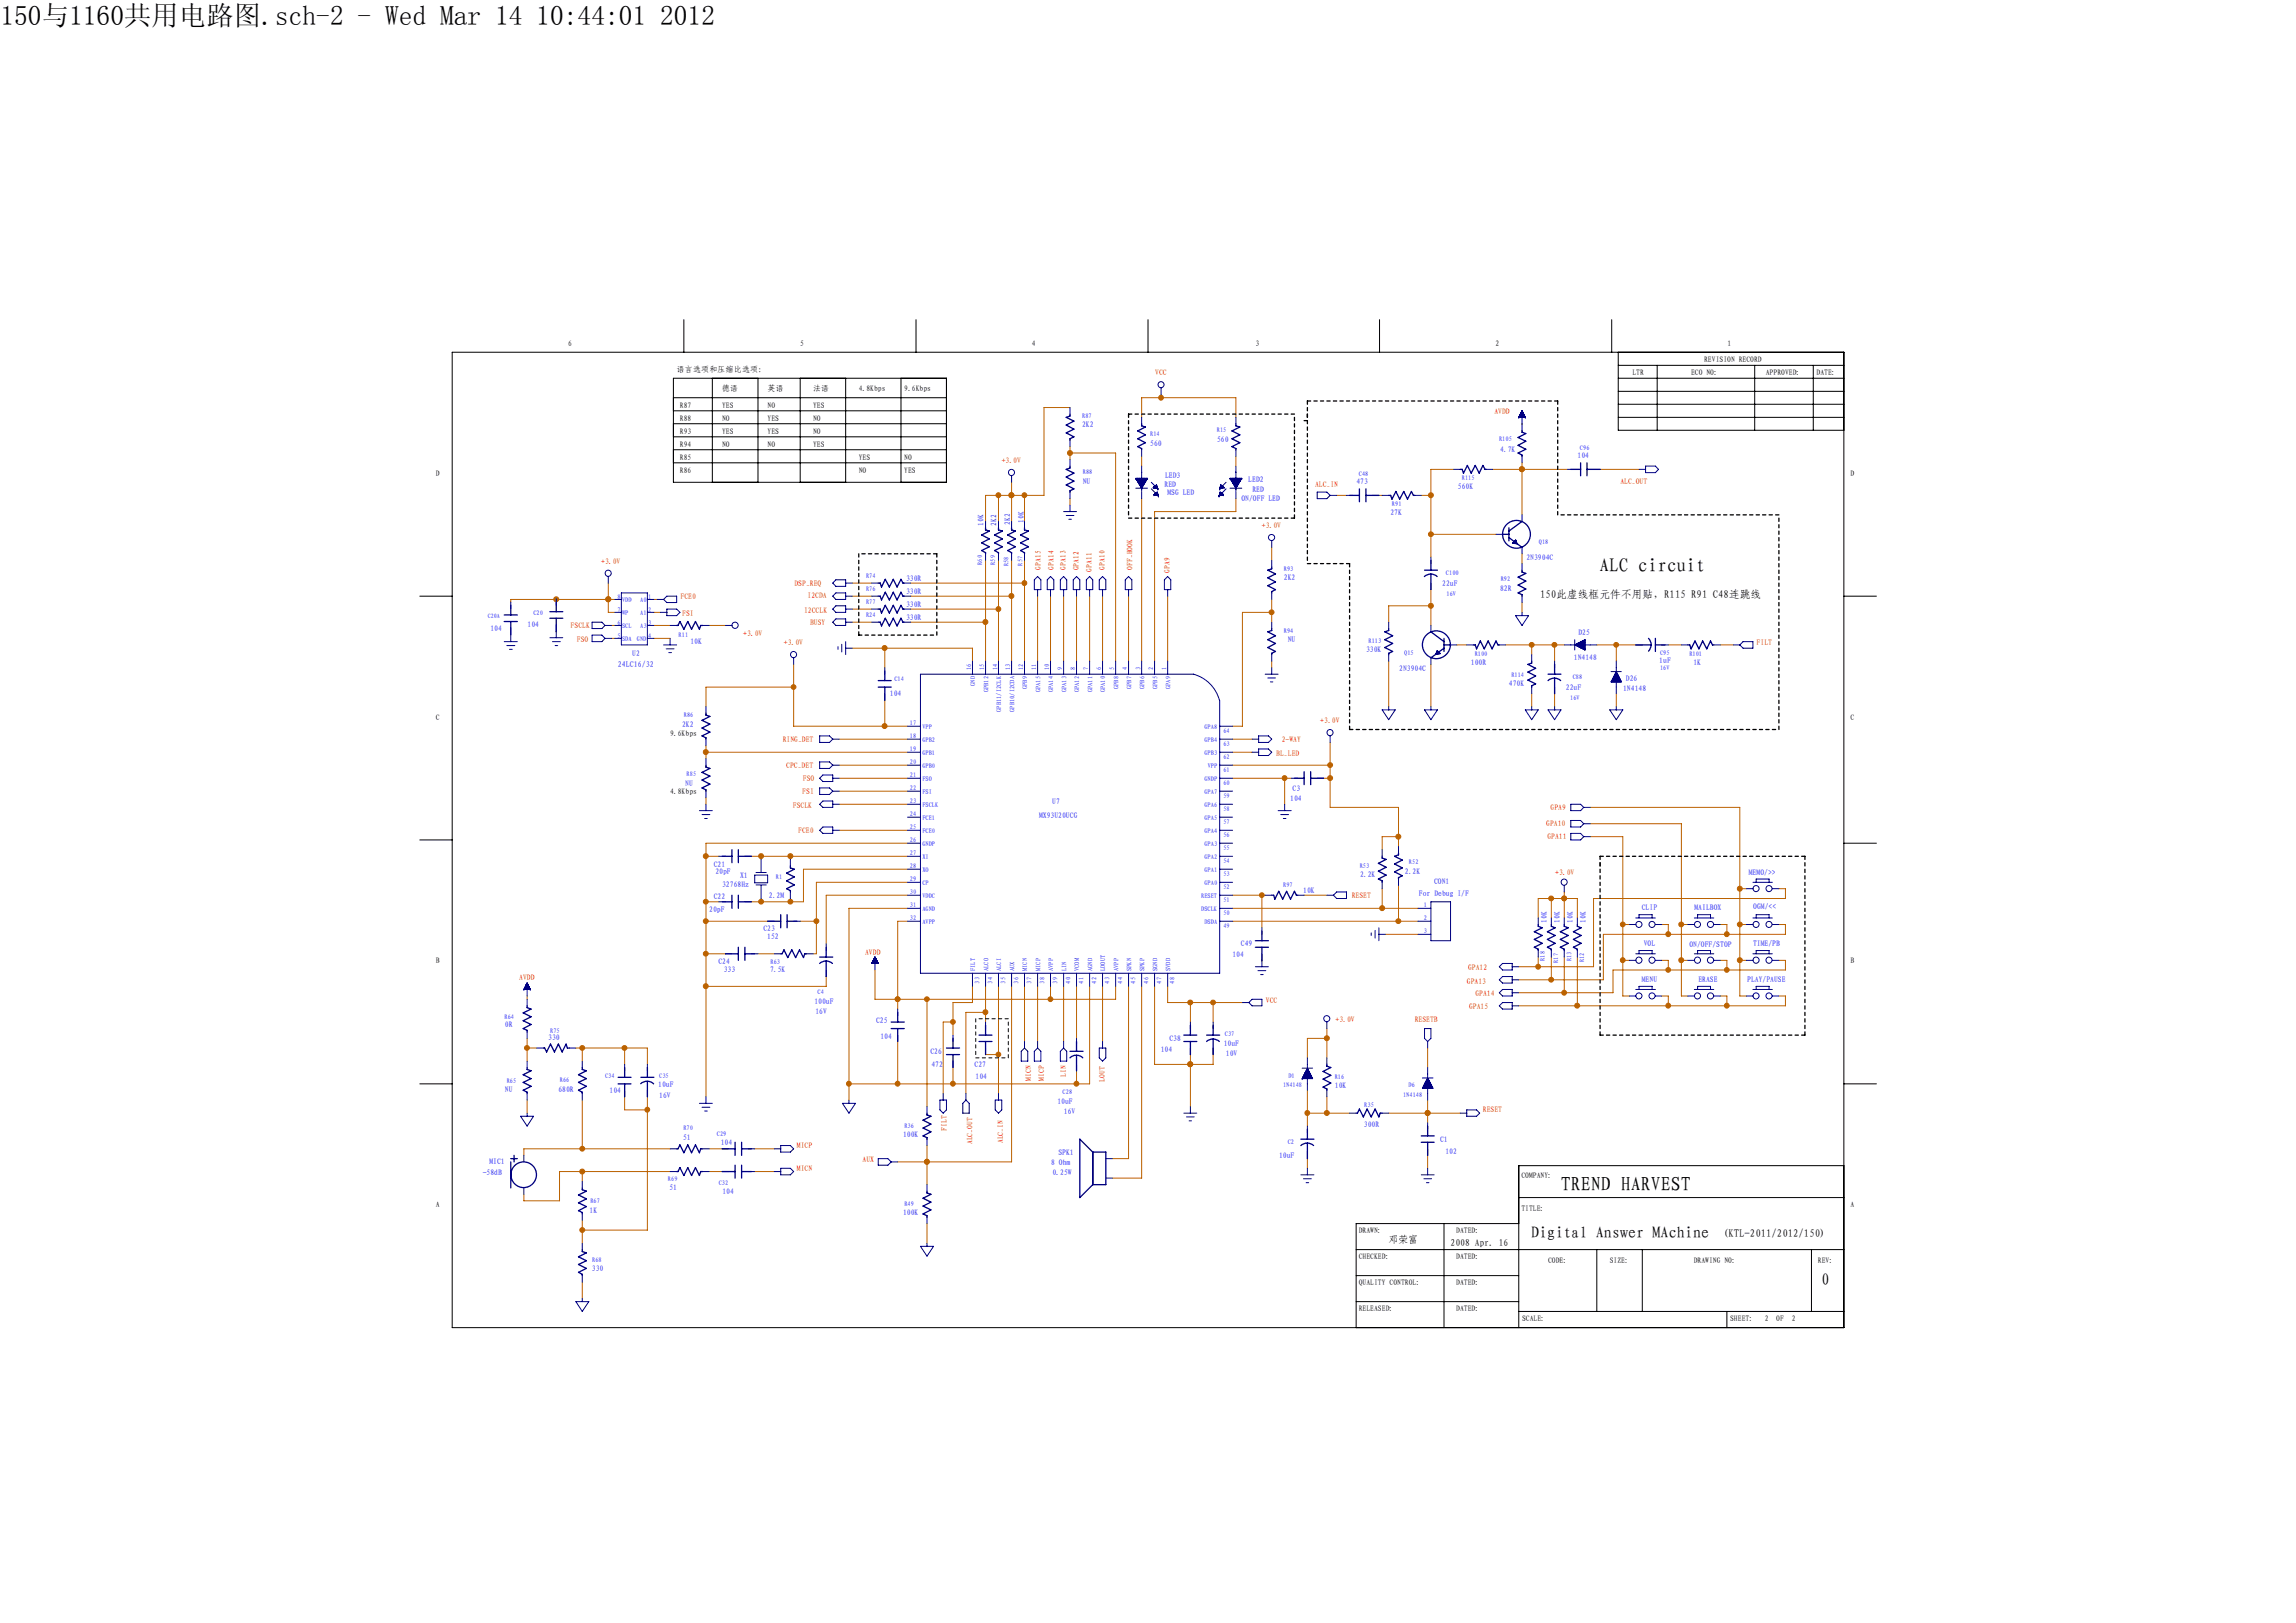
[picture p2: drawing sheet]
<svg xmlns="http://www.w3.org/2000/svg" width="297mm" height="210mm" viewBox="0 0 297 210" stroke-linecap="round" stroke-linejoin="round" font-family="sans-serif">
<defs><g id="words">
<text font-size="3.5" x=".1" y="3.3">150与1160共用电路图.sch-2 - Wed Mar 14 10:44:01 2012</text>
<text font-size="2.6" x="201.9" y="154.1">TREND HARVEST</text>
<text font-size="2.5" x="206.9" y="74">ALC circuit</text>
<g font-size="2.1">
<text x="198.1" y="160.2">Digital Answer MAchine</text>
<text x="235.6" y="166.3">0</text>
</g>
<g font-size="1.4">
<text x="199.2" y="77.4">150此虚线框元件不用贴，R115 R91 C48连跳线</text>
<text x="222.9" y="160">(KTL-2011/2012/150)</text>
</g>
<text font-size="1.3" x="179.7" y="160.8">邓荣富</text>
<text font-size="1.2" x="187.7" y="161.2">2008 Apr. 16</text>
<g font-size="1">
<text x="73.5" y="44.7">6</text>
<text x="103.5" y="44.7">5</text>
<text x="133.5" y="44.7">4</text>
<text x="162.4" y="44.7">3</text>
<text x="193.5" y="44.7">2</text>
<text x="220.5" y="46.8">REVISION RECORD</text>
<text x="223.5" y="44.7">1</text>
<text x="87.5" y="48.1">语言选项和压缩比选项：</text>
<text x="88" y="52.7">R87</text>
<text x="93.4" y="50.6">德语</text>
<text x="93.4" y="52.7">YES</text>
<text x="99.3" y="50.6">英语</text>
<text x="99.3" y="52.7">NO</text>
<text x="105.2" y="50.6">法语</text>
<text x="105.2" y="52.7">YES</text>
<text x="111.1" y="50.6">4.8Kbps</text>
<text x="117" y="50.6">9.6Kbps</text>
<text x="211.2" y="48.5">LTR</text>
<text x="218.8" y="48.5">ECO NO:</text>
<text x="228.4" y="48.5">APPROVED:</text>
<text x="235" y="48.5">DATE:</text>
<text x="88" y="57.8">R94</text>
<text x="88" y="56.1">R93</text>
<text x="88" y="59.5">R85</text>
<text x="88" y="54.4">R88</text>
<text x="93.4" y="57.8">NO</text>
<text x="93.4" y="56.1">YES</text>
<text x="93.4" y="54.4">NO</text>
<text x="99.3" y="57.8">NO</text>
<text x="99.3" y="56.1">YES</text>
<text x="99.3" y="54.4">YES</text>
<text x="105.2" y="57.8">YES</text>
<text x="105.2" y="56.1">NO</text>
<text x="105.2" y="54.4">NO</text>
<text x="111.1" y="59.5">YES</text>
<text x="117" y="59.5">NO</text>
<text x="56.4" y="61.6">D</text>
<text x="88" y="61.2">R86</text>
<text x="111.1" y="61.2">NO</text>
<text x="117" y="61.2">YES</text>
<text x="239.4" y="61.6">D</text>
<text x="56.4" y="93.1">C</text>
<text x="86.7" y="95.2">9.6Kbps</text>
<text x="239.4" y="93.1">C</text>
<text x="86.7" y="102.8">4.8Kbps</text>
<text x="56.4" y="124.7">B</text>
<text x="239.4" y="124.7">B</text>
<text x="196.8" y="152.4">COMPANY:</text>
<text x="56.4" y="156.2">A</text>
<text x="175.8" y="159.6">DRAWN:</text>
<text x="188.4" y="159.6">DATED:</text>
<text x="196.8" y="156.6">TITLE:</text>
<text x="239.4" y="156.2">A</text>
<text x="175.8" y="162.9">CHECKED:</text>
<text x="175.8" y="166.3">QUALITY CONTROL:</text>
<text x="188.4" y="162.9">DATED:</text>
<text x="188.4" y="166.3">DATED:</text>
<text x="200.3" y="163.4">CODE:</text>
<text x="208.3" y="163.4">SIZE:</text>
<text x="219.1" y="163.4">DRAWING NO:</text>
<text x="235.2" y="163.4">REV:</text>
<text x="175.8" y="169.7">RELEASED:</text>
<text x="188.4" y="169.7">DATED:</text>
<text x="196.9" y="170.9">SCALE:</text>
<text x="223.8" y="170.9">SHEET:</text>
<text x="228.3" y="170.9">2</text>
<text x="229.8" y="170.9">OF</text>
<text x="231.8" y="170.9">2</text>
</g>
<g font-size="1" fill="#f00">
<text x="149.5" y="48.5">VCC</text>
<text x="193.3" y="53.6">AVDD</text>
<text x="129.6" y="59.9">+3.0V</text>
<text x="170.1" y="63">ALC_IN</text>
<text x="209.6" y="62.6">ALC_OUT</text>
<text x="163.3" y="68.3">+3.0V</text>
<text x="77.8" y="73">+3.0V</text>
<text x="88.1" y="77.6">FCE0</text>
<text x="102.8" y="75.8">DSP_REQ</text>
<text x="104.5" y="77.4">I2CDA</text>
<text x="134.7" y="73.7" transform="rotate(-90 134.7 73.7)">GPA15</text>
<text x="136.4" y="73.7" transform="rotate(-90 136.4 73.7)">GPA14</text>
<text x="137.9" y="73.7" transform="rotate(-90 137.9 73.7)">GPA13</text>
<text x="139.6" y="73.8" transform="rotate(-90 139.6 73.8)">GPA12</text>
<text x="141.2" y="74" transform="rotate(-90 141.2 74)">GPA11</text>
<text x="143" y="73.8" transform="rotate(-90 143 73.8)">GPA10</text>
<text x="146.5" y="73.8" transform="rotate(-90 146.5 73.8)">OFF_HOOK</text>
<text x="151.4" y="74.2" transform="rotate(-90 151.4 74.2)">GPA9</text>
<text x="73.8" y="81.3">FSCLK</text>
<text x="74.6" y="83.1">FSO</text>
<text x="88.3" y="79.7">FSI</text>
<text x="96.2" y="82.3">+3.0V</text>
<text x="101.4" y="83.4">+3.0V</text>
<text x="104" y="79.2">I2CCLK</text>
<text x="104.8" y="80.9">BUSY</text>
<text x="227.3" y="83.4">FILT</text>
<text x="101.3" y="96">RING_DET</text>
<text x="170.8" y="93.5">+3.0V</text>
<text x="101.7" y="99.4">CPC_DET</text>
<text x="103.9" y="101">FSO</text>
<text x="165.1" y="97.7">BL_LED</text>
<text x="165.8" y="96">2-WAY</text>
<text x="102.6" y="104.6">FSCLK</text>
<text x="103.3" y="107.8">FCE0</text>
<text x="103.8" y="102.7">FSI</text>
<text x="200" y="106.8">GPA10</text>
<text x="200.6" y="104.8">GPA9</text>
<text x="200.2" y="108.5">GPA11</text>
<text x="201.2" y="113.2">+3.0V</text>
<text x="174.9" y="116.1">RESET</text>
<text x="111.9" y="123.6">AVDD</text>
<text x="189.9" y="125.5">GPA12</text>
<text x="67.2" y="126.8">AVDD</text>
<text x="163.8" y="129.7">VCC</text>
<text x="189.8" y="127.3">GPA13</text>
<text x="190.1" y="130.6">GPA15</text>
<text x="190.9" y="128.8">GPA14</text>
<text x="172.8" y="132.2">+3.0V</text>
<text x="183" y="132.3">RESETB</text>
<text x="133.4" y="139.8" transform="rotate(-90 133.4 139.8)">MICN</text>
<text x="135.1" y="139.8" transform="rotate(-90 135.1 139.8)">MICP</text>
<text x="137.9" y="139.3" transform="rotate(-90 137.9 139.3)">LIN</text>
<text x="143" y="140" transform="rotate(-90 143 140)">LOUT</text>
<text x="191.9" y="143.9">RESET</text>
<text x="103.1" y="148.5">MICP</text>
<text x="122.5" y="146.3" transform="rotate(-90 122.5 146.3)">FILT</text>
<text x="125.8" y="148.1" transform="rotate(-90 125.8 148.1)">ALC_OUT</text>
<text x="129.8" y="147.9" transform="rotate(-90 129.8 147.9)">ALC_IN</text>
<text x="103.1" y="151.5">MICN</text>
<text x="111.6" y="150.3">AUX</text>
</g>
<g font-size="1" fill="#00f">
<text x="140" y="55.3">2K2</text>
<text x="148.8" y="57.7">560</text>
<text x="157.5" y="57.2">560</text>
<text x="194.1" y="58.4">4.7K</text>
<text x="204.1" y="59.3">104</text>
<text x="140.1" y="62.6">NU</text>
<text x="150.7" y="63">RED</text>
<text x="150.7" y="61.8">LED3</text>
<text x="151" y="64.1">MSG LED</text>
<text x="160.6" y="64.8">ON/OFF LED</text>
<text x="161.5" y="62.4">LED2</text>
<text x="162" y="63.7">RED</text>
<text x="175.5" y="62.7">473</text>
<text x="188.6" y="63.3">560K</text>
<text x="127.3" y="68.1" transform="rotate(-90 127.3 68.1)">10K</text>
<text x="128.9" y="68.1" transform="rotate(-90 128.9 68.1)">2K2</text>
<text x="130.7" y="67.9" transform="rotate(-90 130.7 67.9)">2K2</text>
<text x="132.5" y="67.6" transform="rotate(-90 132.5 67.6)">10K</text>
<text x="179.9" y="66.6">27K</text>
<text x="117.2" y="75.2">330R</text>
<text x="117.2" y="76.9">330R</text>
<text x="166.1" y="75.1">2K2</text>
<text x="186.6" y="75.8">22uF</text>
<text x="194.1" y="76.5">82R</text>
<text x="197.5" y="72.5">2N3904C</text>
<text x="63.5" y="81.6">104</text>
<text x="68.3" y="81.1">104</text>
<text x="89.3" y="83.4">10K</text>
<text x="117.2" y="78.5">330R</text>
<text x="117.2" y="80.2">330R</text>
<text x="166.6" y="83.1">NU</text>
<text x="204.2" y="82.1">D25</text>
<text x="79.9" y="86.2">24LC16/32</text>
<text x="81.8" y="84.8">U2</text>
<text x="176.7" y="84.4">330K</text>
<text x="181" y="86.8">2N3904C</text>
<text x="190.3" y="86">100R</text>
<text x="195.2" y="88.7">470K</text>
<text x="202.6" y="89.3">22uF</text>
<text x="203.6" y="85.3">1N4148</text>
<text x="210" y="89.4">1N4148</text>
<text x="210.4" y="88.1">D26</text>
<text x="214.7" y="85.7">1uF</text>
<text x="219.1" y="86">1K</text>
<text x="88.2" y="94">2K2</text>
<text x="115.1" y="90.1">104</text>
<text x="88.6" y="101.7">NU</text>
<text x="134.4" y="105.8">MX93U20UCG</text>
<text x="136.1" y="104.1">U7</text>
<text x="166.9" y="103.7">104</text>
<text x="167.2" y="102.4">C3</text>
<text x="92.3" y="112.2">C21</text>
<text x="92.6" y="113.1">20pF</text>
<text x="95.8" y="113.6">X1</text>
<text x="176" y="113.5">2.2K</text>
<text x="181.8" y="113.1">2.2K</text>
<text x="226.2" y="113.2">MEMO/&gt;&gt;</text>
<text x="91.8" y="118">20pF</text>
<text x="92.3" y="116.3">C22</text>
<text x="93.4" y="114.7">32768Hz</text>
<text x="99.5" y="116.1">2.2M</text>
<text x="168.6" y="115.5">10K</text>
<text x="183.6" y="115.9">For Debug I/F</text>
<text x="185.5" y="114.4">CON1</text>
<text x="200.1" y="119.4" transform="rotate(-90 200.1 119.4)">10K</text>
<text x="201.8" y="119.4" transform="rotate(-90 201.8 119.4)">10K</text>
<text x="203.5" y="119.4" transform="rotate(-90 203.5 119.4)">10K</text>
<text x="205.1" y="119.4" transform="rotate(-90 205.1 119.4)">10K</text>
<text x="212.4" y="117.8">CLIP</text>
<text x="219.2" y="117.8">MAILBOX</text>
<text x="226.8" y="117.6">OGM/&lt;&lt;</text>
<text x="92.9" y="124.7">C24</text>
<text x="93.6" y="125.8">333</text>
<text x="98.8" y="120.4">C23</text>
<text x="99.3" y="121.5">152</text>
<text x="99.6" y="125.8">7.5K</text>
<text x="159.4" y="123.8">104</text>
<text x="160.5" y="122.4">C49</text>
<text x="212.7" y="122.4">VOL</text>
<text x="218.6" y="122.6">ON/OFF/STOP</text>
<text x="226.8" y="122.4">TIME/PB</text>
<text x="105.4" y="129.9">100uF</text>
<text x="105.5" y="131.1">16V</text>
<text x="212.4" y="127">MENU</text>
<text x="219.7" y="127">ERASE</text>
<text x="226" y="127">PLAY/PAUSE</text>
<text x="65.3" y="132.9">0R</text>
<text x="70.9" y="134.5">330</text>
<text x="113.3" y="132.3">C25</text>
<text x="113.9" y="134.5">104</text>
<text x="120.4" y="136.3">C26</text>
<text x="150.2" y="136.1">104</text>
<text x="151.3" y="134.6">C38</text>
<text x="158.3" y="135.3">10uF</text>
<text x="158.6" y="136.6">10V</text>
<text x="65.3" y="141.3">NU</text>
<text x="72.2" y="141.2">680R</text>
<text x="78.9" y="141.4">104</text>
<text x="85.2" y="140.7">10uF</text>
<text x="85.3" y="142">16V</text>
<text x="120.5" y="138">472</text>
<text x="126.1" y="138">C27</text>
<text x="126.2" y="139.6">104</text>
<text x="136.8" y="142.8">10uF</text>
<text x="172.7" y="140.7">10K</text>
<text x="88.4" y="147.5">51</text>
<text x="93.2" y="148.2">104</text>
<text x="116.8" y="147.1">100K</text>
<text x="136.9" y="149.4">SPK1</text>
<text x="137.6" y="144.1">16V</text>
<text x="165.5" y="149.9">10uF</text>
<text x="176.4" y="145.8">300R</text>
<text x="186.3" y="147.8">C1</text>
<text x="187" y="149.3">102</text>
<text x="62.5" y="152">-58dB</text>
<text x="63.3" y="150.6">MIC1</text>
<text x="86.6" y="154">51</text>
<text x="93.5" y="154.5">104</text>
<text x="136" y="150.7">8 Ohm</text>
<text x="136.2" y="152">0.25W</text>
<text x="76.3" y="156.9">1K</text>
<text x="116.8" y="157.2">100K</text>
<text x="76.6" y="164.4">330</text>
</g>
<g font-size=".8" fill="#00f">
<text x="140" y="54.1">R87</text>
<text x="148.8" y="56.4">R14</text>
<text x="157.4" y="55.9">R15</text>
<text x="193.9" y="57.1">R105</text>
<text x="204.4" y="58.3">C96</text>
<text x="140.1" y="61.4">R88</text>
<text x="175.8" y="61.6">C48</text>
<text x="180.1" y="65.5">R91</text>
<text x="189.1" y="62.1">R115</text>
<text x="199.1" y="70.4">Q18</text>
<text x="79.9" y="77.5">8</text>
<text x="80.5" y="77.9">VDD</text>
<text x="82.8" y="77.9">A0</text>
<text x="83.8" y="77.5">1</text>
<text x="112.1" y="74.8">R74</text>
<text x="112.1" y="76.5">R76</text>
<text x="127.1" y="73.1" transform="rotate(-90 127.1 73.1)">R60</text>
<text x="128.8" y="73.1" transform="rotate(-90 128.8 73.1)">R59</text>
<text x="130.5" y="73.3" transform="rotate(-90 130.5 73.3)">R58</text>
<text x="132.3" y="73.2" transform="rotate(-90 132.3 73.2)">R57</text>
<text x="166.1" y="73.9">R93</text>
<text x="187.1" y="74.3">C100</text>
<text x="187.2" y="77">16V</text>
<text x="194.2" y="75.2">R92</text>
<text x="63.1" y="80">C20A</text>
<text x="69" y="79.5">C20</text>
<text x="79.9" y="82.5">5</text>
<text x="79.9" y="80.8">6</text>
<text x="79.9" y="79.1">7</text>
<text x="80.5" y="83">SDA</text>
<text x="80.5" y="81.3">SCL</text>
<text x="80.5" y="79.6">WP</text>
<text x="82.4" y="83">GND</text>
<text x="82.8" y="79.6">A1</text>
<text x="82.8" y="81.3">A3</text>
<text x="83.8" y="79.1">2</text>
<text x="83.8" y="80.8">3</text>
<text x="83.8" y="82.5">4</text>
<text x="87.8" y="82.4">R11</text>
<text x="112.1" y="78.2">R77</text>
<text x="112.1" y="79.8">R24</text>
<text x="166.1" y="81.9">R94</text>
<text x="177.1" y="83.2">R113</text>
<text x="115.7" y="88.1">C14</text>
<text x="125.7" y="86.7" transform="rotate(-90 125.7 86.7)">16</text>
<text x="126.2" y="88.7" transform="rotate(-90 126.2 88.7)">GND</text>
<text x="127.3" y="86.7" transform="rotate(-90 127.3 86.7)">15</text>
<text x="127.9" y="89.6" transform="rotate(-90 127.9 89.6)">GPB12</text>
<text x="129" y="86.7" transform="rotate(-90 129 86.7)">14</text>
<text x="130.7" y="86.7" transform="rotate(-90 130.7 86.7)">13</text>
<text x="132.4" y="86.7" transform="rotate(-90 132.4 86.7)">12</text>
<text x="132.9" y="89.2" transform="rotate(-90 132.9 89.2)">GPB9</text>
<text x="134.1" y="86.7" transform="rotate(-90 134.1 86.7)">11</text>
<text x="134.6" y="89.6" transform="rotate(-90 134.6 89.6)">GPA15</text>
<text x="135.7" y="86.7" transform="rotate(-90 135.7 86.7)">10</text>
<text x="136.3" y="89.6" transform="rotate(-90 136.3 89.6)">GPA14</text>
<text x="137.4" y="86.7" transform="rotate(-90 137.4 86.7)">9</text>
<text x="138" y="89.6" transform="rotate(-90 138 89.6)">GPA13</text>
<text x="139.1" y="86.7" transform="rotate(-90 139.1 86.7)">8</text>
<text x="139.6" y="89.6" transform="rotate(-90 139.6 89.6)">GPA12</text>
<text x="140.8" y="86.7" transform="rotate(-90 140.8 86.7)">7</text>
<text x="141.3" y="89.6" transform="rotate(-90 141.3 89.6)">GPA11</text>
<text x="142.5" y="86.7" transform="rotate(-90 142.5 86.7)">6</text>
<text x="143" y="89.6" transform="rotate(-90 143 89.6)">GPA10</text>
<text x="144.2" y="86.7" transform="rotate(-90 144.2 86.7)">5</text>
<text x="144.7" y="89.2" transform="rotate(-90 144.7 89.2)">GPB8</text>
<text x="145.8" y="86.7" transform="rotate(-90 145.8 86.7)">4</text>
<text x="146.4" y="89.2" transform="rotate(-90 146.4 89.2)">GPB7</text>
<text x="147.5" y="86.7" transform="rotate(-90 147.5 86.7)">3</text>
<text x="148.1" y="89.2" transform="rotate(-90 148.1 89.2)">GPB6</text>
<text x="149.2" y="86.7" transform="rotate(-90 149.2 86.7)">2</text>
<text x="149.7" y="89.2" transform="rotate(-90 149.7 89.2)">GPB5</text>
<text x="150.9" y="86.7" transform="rotate(-90 150.9 86.7)">1</text>
<text x="151.4" y="89.2" transform="rotate(-90 151.4 89.2)">GPA9</text>
<text x="181.7" y="84.7">Q15</text>
<text x="190.8" y="84.9">R100</text>
<text x="195.5" y="87.6">R114</text>
<text x="203.5" y="87.8">C88</text>
<text x="214.8" y="84.7">C95</text>
<text x="214.8" y="86.7">16V</text>
<text x="218.6" y="84.9">R101</text>
<text x="88.5" y="92.8">R86</text>
<text x="117.7" y="93.8">17</text>
<text x="117.7" y="95.5">18</text>
<text x="119.3" y="94.3">VPP</text>
<text x="119.3" y="96">GPB2</text>
<text x="129.5" y="92.1" transform="rotate(-90 129.5 92.1)">GPB11/I2CLK</text>
<text x="131.2" y="92.1" transform="rotate(-90 131.2 92.1)">GPB10/I2CDA</text>
<text x="155.8" y="96">GPB4</text>
<text x="155.8" y="94.3">GPA8</text>
<text x="158.3" y="94.8">64</text>
<text x="203.1" y="90.5">16V</text>
<text x="88.8" y="100.4">R85</text>
<text x="117.7" y="97.1">19</text>
<text x="117.7" y="98.8">20</text>
<text x="117.7" y="100.5">21</text>
<text x="119.3" y="97.7">GPB1</text>
<text x="119.3" y="99.4">GPB0</text>
<text x="119.3" y="101">FSO</text>
<text x="155.8" y="101">GNDP</text>
<text x="155.8" y="97.7">GPB3</text>
<text x="156.2" y="99.4">VPP</text>
<text x="158.3" y="101.6">60</text>
<text x="158.3" y="99.9">61</text>
<text x="158.3" y="98.2">62</text>
<text x="158.3" y="96.5">63</text>
<text x="117.7" y="102.2">22</text>
<text x="117.7" y="103.9">23</text>
<text x="117.7" y="105.6">24</text>
<text x="117.7" y="107.2">25</text>
<text x="119.3" y="102.7">FSI</text>
<text x="119.3" y="104.4">FSCLK</text>
<text x="119.3" y="106.1">FCE1</text>
<text x="119.3" y="107.8">FCE0</text>
<text x="155.8" y="107.8">GPA4</text>
<text x="155.8" y="106.1">GPA5</text>
<text x="155.8" y="104.4">GPA6</text>
<text x="155.8" y="102.7">GPA7</text>
<text x="158.3" y="106.6">57</text>
<text x="158.3" y="104.9">58</text>
<text x="158.3" y="103.3">59</text>
<text x="100.4" y="113.7">R1</text>
<text x="117.7" y="108.9">26</text>
<text x="117.7" y="110.6">27</text>
<text x="117.7" y="112.3">28</text>
<text x="117.7" y="114">29</text>
<text x="119.3" y="109.5">GNDP</text>
<text x="119.3" y="111.1">XI</text>
<text x="119.3" y="112.8">XO</text>
<text x="155.8" y="112.8">GPA1</text>
<text x="155.8" y="111.1">GPA2</text>
<text x="155.8" y="109.5">GPA3</text>
<text x="158.3" y="113.3">53</text>
<text x="158.3" y="111.7">54</text>
<text x="158.3" y="110">55</text>
<text x="158.3" y="108.3">56</text>
<text x="175.9" y="112.3">R53</text>
<text x="182.3" y="111.8">R52</text>
<text x="117.7" y="115.7">30</text>
<text x="117.7" y="117.3">31</text>
<text x="117.7" y="119">32</text>
<text x="119.3" y="114.5">CP</text>
<text x="119.3" y="116.2">VDDC</text>
<text x="119.3" y="117.9">AGND</text>
<text x="119.3" y="119.5">AVPP</text>
<text x="155.4" y="117.9">DSCLK</text>
<text x="155.4" y="116.2">RESET</text>
<text x="155.8" y="119.5">DSDA</text>
<text x="155.8" y="114.5">GPA0</text>
<text x="158.3" y="118.4">50</text>
<text x="158.3" y="116.7">51</text>
<text x="158.3" y="115">52</text>
<text x="166" y="114.8">R97</text>
<text x="184.2" y="117.3">1</text>
<text x="184.2" y="119">2</text>
<text x="99.7" y="124.7">R63</text>
<text x="126.2" y="125.7" transform="rotate(-90 126.2 125.7)">FILT</text>
<text x="127.9" y="125.7" transform="rotate(-90 127.9 125.7)">ALCO</text>
<text x="129.5" y="125.7" transform="rotate(-90 129.5 125.7)">ALCI</text>
<text x="131.2" y="125.7" transform="rotate(-90 131.2 125.7)">AUX</text>
<text x="132.9" y="125.7" transform="rotate(-90 132.9 125.7)">MICN</text>
<text x="134.6" y="125.7" transform="rotate(-90 134.6 125.7)">MICP</text>
<text x="136.3" y="125.7" transform="rotate(-90 136.3 125.7)">AVPP</text>
<text x="138" y="125.7" transform="rotate(-90 138 125.7)">LIN</text>
<text x="139.6" y="125.7" transform="rotate(-90 139.6 125.7)">VCOM</text>
<text x="141.3" y="125.7" transform="rotate(-90 141.3 125.7)">AGND</text>
<text x="143" y="125.7" transform="rotate(-90 143 125.7)">LDOUT</text>
<text x="144.7" y="125.7" transform="rotate(-90 144.7 125.7)">AVPP</text>
<text x="146.4" y="125.7" transform="rotate(-90 146.4 125.7)">SPKN</text>
<text x="148.1" y="125.7" transform="rotate(-90 148.1 125.7)">SPKP</text>
<text x="149.7" y="125.7" transform="rotate(-90 149.7 125.7)">SGND</text>
<text x="151.4" y="125.7" transform="rotate(-90 151.4 125.7)">SVDD</text>
<text x="158.3" y="120.1">49</text>
<text x="184.2" y="120.7">3</text>
<text x="199.9" y="124.3" transform="rotate(-90 199.9 124.3)">R18</text>
<text x="201.6" y="124.6" transform="rotate(-90 201.6 124.6)">R17</text>
<text x="203.3" y="124.4" transform="rotate(-90 203.3 124.4)">R13</text>
<text x="205" y="124.5" transform="rotate(-90 205 124.5)">R12</text>
<text x="65.3" y="131.8">R64</text>
<text x="105.8" y="128.6">C4</text>
<text x="126.7" y="127.3" transform="rotate(-90 126.7 127.3)">33</text>
<text x="128.4" y="127.3" transform="rotate(-90 128.4 127.3)">34</text>
<text x="130.1" y="127.3" transform="rotate(-90 130.1 127.3)">35</text>
<text x="131.8" y="127.3" transform="rotate(-90 131.8 127.3)">36</text>
<text x="133.5" y="127.3" transform="rotate(-90 133.5 127.3)">37</text>
<text x="135.1" y="127.3" transform="rotate(-90 135.1 127.3)">38</text>
<text x="136.8" y="127.3" transform="rotate(-90 136.8 127.3)">39</text>
<text x="138.5" y="127.3" transform="rotate(-90 138.5 127.3)">40</text>
<text x="140.2" y="127.3" transform="rotate(-90 140.2 127.3)">41</text>
<text x="141.9" y="127.3" transform="rotate(-90 141.9 127.3)">42</text>
<text x="143.5" y="127.3" transform="rotate(-90 143.5 127.3)">43</text>
<text x="145.2" y="127.3" transform="rotate(-90 145.2 127.3)">44</text>
<text x="146.9" y="127.3" transform="rotate(-90 146.9 127.3)">45</text>
<text x="148.6" y="127.3" transform="rotate(-90 148.6 127.3)">46</text>
<text x="150.3" y="127.3" transform="rotate(-90 150.3 127.3)">47</text>
<text x="152" y="127.3" transform="rotate(-90 152 127.3)">48</text>
<text x="71.2" y="133.6">R75</text>
<text x="158.5" y="134">C37</text>
<text x="65.5" y="140.1">R65</text>
<text x="72.4" y="140">R66</text>
<text x="78.3" y="139.5">C34</text>
<text x="85.3" y="139.5">C35</text>
<text x="137.5" y="141.5">C28</text>
<text x="166" y="140.7">1N4148</text>
<text x="166.7" y="139.4">D1</text>
<text x="172.7" y="139.6">R16</text>
<text x="176.5" y="143.2">R35</text>
<text x="181.5" y="141.9">1N4148</text>
<text x="182.2" y="140.7">D6</text>
<text x="88.4" y="146.2">R70</text>
<text x="92.7" y="147">C29</text>
<text x="117" y="145.9">R36</text>
<text x="166.6" y="148.1">C2</text>
<text x="76.4" y="155.6">R67</text>
<text x="86.4" y="152.7">R69</text>
<text x="93" y="153.3">C32</text>
<text x="117" y="156">R49</text>
<text x="76.6" y="163.3">R68</text>
</g>
</g></defs>
<g fill="none" stroke="#bb6200" stroke-width=".13">
<path d="M138.4 52.7h-3.3v11.4h-5.9M138.4 58.6h5.9v26.9M138.4 57.8v1.7M147.7 54v-2.5h12.2v2.5M147.7 59v1.3M150.2 51.1v.4M159.9 59v1.3M196.9 54.8h.1M196.9 59.9v6.7M72 77.5v.1M78.7 75.4v3.8h.8M79.5 77.6h-13.4v.3"/>
<path d="M84.6 79.2h.8M84.6 77.6h.4M110.3 77.1h2.5M110.3 78.8h2.5M110.3 75.4h2.5M117.8 77.1h13.1M117.8 78.8h11.4M117.8 75.4h14.7M127.5 72.5v13M129.2 64.1v3.4M129.2 72.5v13M129.2 64.1h-1.7v3.4"/>
<path d="M130.9 62.4v5.1M130.9 72.5v13M132.5 64.1v3.4M132.5 72.5v13M134.2 77.1v8.4M135.9 77.1v8.4M137.6 77.1v8.4M138.4 64.5v.8M139.3 77.1v8.4M141 77.1v8.4M142.6 77.1v8.4M146 77.1v8.4"/>
<path d="M147.7 64.5v21M151.1 77.1v8.4M159.9 64.5v1.7h-10.5v19.3M164.5 79.2h-3.8v14.8h-1.2M164.5 70.8v1.7M164.5 77.6v2.9M172.9 64.1h1.3M178.4 64.1h.4M183.9 64.1h1.2M185.1 78.4h-5.4v2.1M185.1 76.3v4.6M185.1 69.1h8.4"/>
<path d="M188.1 60.7h-3v11.4M193.1 60.7h9.7M196.9 71.6v1.3M196.9 78v1.2M207 60.7h5M66.1 82.1v.1M72 81.7h.1M79.1 80.9h.4M79.1 82.6h.4M84.6 80.9h2.1M84.6 82.6h2.1M91.3 96.5v1.6"/>
<path d="M91.3 97.3h26.1M91.7 80.9h2.1M102.7 86v8h14.7M102.7 88.9h-11.4v2.5M108.6 99h8.8M108.6 95.6h8.8M110.3 83.9h15.5v1.6M110.3 80.5h2.5M114.5 83.9v2.5M114.5 90.6v3.4M117.8 80.5h9.7M159.5 99h12.6"/>
<path d="M159.5 95.6h2.5M159.5 97.3h2.5M164.5 85.5v.9M172.1 96.1v8.4h8.8v5M179.7 85.5v5.9M185.1 86v5.4M188.5 83.4h1.3M194.8 83.4h7.6M198.2 83.4v1.3M198.2 89.7v1.7M201.1 83.4v2.1M201.1 89.7v1.7"/>
<path d="M206.6 83.4h5M209.1 83.4v2.1M209.1 89.7v1.7M215.8 83.4h1.7M222.6 83.4h1.7M91.3 119.2h8M91.3 103.2v.9M91.3 110.8h1.7M91.3 116.7h1.7M97.2 110.8h20.2M98.5 110.8v.4M98.5 116.2v.5"/>
<path d="M102.3 110.8v.4M102.3 116.2v.5M103.5 119.2h2.1M108.6 100.7h8.8M108.6 102.4h8.8M108.6 104.1h8.8M108.6 107.4h8.8M117.4 119.2h-1.3v11.4M117.4 117.5h-7.6v24.8M117.4 109.1h-26.1v32.8M117.4 112.5h-13.5v4.2h-6.7M117.4 114.2h-11.8v9.2h-.4"/>
<path d="M117.4 115.8h-10.5v6.3M159.5 100.7h7.5M159.5 119.2h23.9M159.5 117.5h23.9M159.5 115.8h3.8M163.7 115.8h-.4v4.2M166.2 100.7v3.4M168.7 115.8h3M171.2 100.7h.9M178.8 115v2.5M180.9 108.2h-2.1v1.7M180.9 114.6v4.6"/>
<path d="M199 118.8v-2.6h5.1v2.6M200.7 116.2v2.6M202.4 116.2h.1M202.4 115.4v3.4M205.7 108.2h4.2v20.7h.9M205.7 106.6h11.8v22.3h.9M205.7 104.5h19.4v24.4h.8M209.9 119.6h.9M215 119.6h.8v1.3M217.5 119.6h.9M222.6 119.6h.8v1.3M225.1 115h.8"/>
<path d="M225.1 119.6h.8M230.1 119.6h.9v1.3h-23.6v5.9h-10.9M230.1 115h.9v1.2h-24.8v8.9h-9.7M68.2 128.9v.4M68.2 134.3v3M68.2 135.6h1.2M74.5 135.6h9.3v2.1M75.3 135.6v1.7M80.8 135.6v2.1M91.3 123.4h2.5M98.1 123.4h2.1M106.9 126.3v1.3h-15.6"/>
<path d="M113.2 125.5v3.8h31.1v-1.7M116.1 134.7v5.5M119.9 129.3v13.9M123.3 138.1v2.1M123.3 132.2h-1.3v9.3M125.8 127.6v2.1h-2.5v4.2M127.5 127.6v4.6M127.5 131h-2.5v10.5M127.5 136.4h1.7M129.2 127.6v13.9M130.9 127.6v22.7h-14.8M132.5 127.6v7.1"/>
<path d="M134.2 127.6v7.1M135.9 127.6v1.7M137.6 127.6v7.1M139.3 127.6v6.7M139.3 138.5v1.7M141 127.6v12.6h-31.2M142.6 127.6v7.1M146 127.6v22.3h-2.1M147.7 127.6v24.8h-3.8M149.4 127.6v10.1h7.5v-1.3M151.1 127.6v2.1h9.6M154 137.7h.1"/>
<path d="M154 129.7v2.5M154 136.4v6.8M156.9 129.7v2.5M163.3 124.2h.1M171.7 133.1v3.8M171.7 134.3h-2.6v2.6M179.2 120.9h4.2M184.7 135.6v2.5M199 123.8v1.3M200.7 123.8v3M202.4 123.8v4.6M204.1 123.8v6.3"/>
<path d="M209.9 124.2h.9M215 128.9h.8v1.2M215 124.2h.8v1.3M217.5 124.2h.9M222.6 128.9h.8v1.2M222.6 124.2h.8v1.3M225.1 124.2h.8M230.1 124.2h.9v1.3h-22.3v2.9h-12.2M230.1 128.9h.9v1.2h-34.5M68.2 142.3v1.7M75.3 142.3v6.3M75.3 151.6v1.2"/>
<path d="M75.3 157.9v2.9M80.8 141.9v1.7h3M83.8 141.9v17.3h-8.5M86.7 148.6h-18.9v.9M86.7 151.6h-14.3v3.8h-4.6v-.9M91.7 148.6h1.7M91.7 151.6h1.7M97.6 148.6h2.6M97.6 151.6h2.6M119.9 148.2v5.1M119.9 158.3v2.5M169.1 144h5.5"/>
<path d="M169.1 141.1v4.6M169.1 149.9v1.3M171.7 141.9v2.1M179.7 144h9.2M184.7 144h.1M184.7 142.3v3M184.7 149.5v1.7M75.3 165.9v2.1"/>
</g>
<g fill="#bb6200" stroke="#bb6200" stroke-width=".13">
<circle cx="166.2" cy="100.7" r=".32"/>
<circle cx="172.1" cy="99" r=".31"/>
<circle cx="171.7" cy="144" r=".32"/>
<circle cx="178.8" cy="117.5" r=".32"/>
<circle cx="180.9" cy="119.2" r=".31"/>
<circle cx="114.4" cy="93.9" r=".32"/>
<circle cx="114.4" cy="83.8" r=".32"/>
<circle cx="91.3" cy="110.8" r=".32"/>
<circle cx="91.3" cy="116.7" r=".31"/>
<circle cx="98.5" cy="116.7" r=".31"/>
<circle cx="98.5" cy="110.8" r=".32"/>
<circle cx="91.3" cy="123.4" r=".31"/>
<circle cx="91.3" cy="119.2" r=".31"/>
<circle cx="105.6" cy="119.2" r=".31"/>
<circle cx="91.3" cy="127.6" r=".32"/>
<circle cx="109.8" cy="140.2" r=".32"/>
<circle cx="116.1" cy="129.3" r=".31"/>
<circle cx="116.1" cy="140.2" r=".32"/>
<circle cx="123.3" cy="140.2" r=".32"/>
<circle cx="139.3" cy="140.2" r=".32"/>
<circle cx="135.9" cy="129.3" r=".31"/>
<circle cx="68.2" cy="135.6" r=".31"/>
<circle cx="80.8" cy="135.6" r=".31"/>
<circle cx="83.7" cy="143.6" r=".32"/>
<circle cx="75.3" cy="159.1" r=".31"/>
<circle cx="75.3" cy="148.6" r=".31"/>
<circle cx="75.3" cy="151.6" r=".32"/>
<circle cx="154" cy="129.7" r=".31"/>
<circle cx="156.9" cy="129.7" r=".31"/>
<circle cx="154" cy="137.7" r=".32"/>
<circle cx="75.3" cy="135.6" r=".31"/>
<circle cx="102.3" cy="110.8" r=".32"/>
<circle cx="102.3" cy="116.7" r=".31"/>
<circle cx="169.1" cy="144" r=".32"/>
<circle cx="171.7" cy="134.3" r=".32"/>
<circle cx="184.7" cy="144" r=".32"/>
<circle cx="119.9" cy="129.3" r=".31"/>
<circle cx="119.9" cy="150.3" r=".32"/>
<circle cx="150.2" cy="51.5" r=".32"/>
<circle cx="130.8" cy="64.1" r=".32"/>
<circle cx="132.5" cy="75.4" r=".32"/>
<circle cx="130.8" cy="77.1" r=".32"/>
<circle cx="129.2" cy="78.8" r=".32"/>
<circle cx="202.4" cy="116.2" r=".31"/>
<circle cx="200.7" cy="116.2" r=".31"/>
<circle cx="204" cy="130.1" r=".32"/>
<circle cx="202.4" cy="128.4" r=".32"/>
<circle cx="200.7" cy="126.8" r=".31"/>
<circle cx="199" cy="125.1" r=".32"/>
<circle cx="209.9" cy="119.6" r=".31"/>
<circle cx="209.9" cy="124.2" r=".32"/>
<circle cx="217.5" cy="124.2" r=".32"/>
<circle cx="215.8" cy="125.5" r=".31"/>
<circle cx="215.8" cy="120.9" r=".32"/>
<circle cx="215.8" cy="130.1" r=".32"/>
<circle cx="223.4" cy="130.1" r=".32"/>
<circle cx="223.4" cy="125.5" r=".31"/>
<circle cx="225.1" cy="124.2" r=".32"/>
<circle cx="225.1" cy="119.6" r=".31"/>
<circle cx="225.1" cy="115" r=".32"/>
<circle cx="172.1" cy="100.7" r=".32"/>
<circle cx="180.9" cy="108.2" r=".32"/>
<circle cx="127.5" cy="80.5" r=".32"/>
<circle cx="129.2" cy="64.1" r=".32"/>
<circle cx="91.3" cy="97.3" r=".32"/>
<circle cx="102.7" cy="88.9" r=".31"/>
<circle cx="138.4" cy="58.6" r=".32"/>
<circle cx="185.1" cy="69.1" r=".31"/>
<circle cx="196.9" cy="60.7" r=".32"/>
<circle cx="209.1" cy="83.4" r=".31"/>
<circle cx="201.1" cy="83.4" r=".31"/>
<circle cx="198.2" cy="83.4" r=".31"/>
<circle cx="185.1" cy="78.4" r=".32"/>
<circle cx="185.1" cy="64.1" r=".32"/>
<circle cx="123.3" cy="132.2" r=".31"/>
<circle cx="164.5" cy="79.2" r=".31"/>
<circle cx="217.5" cy="119.6" r=".31"/>
<circle cx="223.4" cy="120.9" r=".32"/>
<circle cx="132.5" cy="64.1" r=".32"/>
<circle cx="127.5" cy="131" r=".32"/>
<circle cx="129.2" cy="136.4" r=".31"/>
<circle cx="78.7" cy="77.5" r=".32"/>
<circle cx="163.2" cy="115.8" r=".31"/>
<circle cx="72" cy="77.5" r=".32"/>
</g>
<g fill="none" stroke="#000080" stroke-width=".17">
<path d="M138.4 53.6v.2l-.5 .2 1 .5-1 .5 1 .5-1 .5 1 .5-.5 .3v.1M147.7 54.8v.3l.5 .1-1 .6 1 .5-1 .5 1 .5-1 .5 .5 .2v.2M159.9 54.8v.3l.5 .1-1 .6 1 .5-1 .5 1 .5-1 .5 .5 .2v.2M196.9 55.7v.2l.5 .2-1 .5 1 .5-1 .5 1 .5-1 .5 .5 .3v.1M204.5 59.9v1.7M205.3 59.9v1.7M65.2 79.6h1.7M66.1 78.3v1.3M71.1 79.1h1.7M71.1 80h1.7M72 77.9v1.2M72 80v1.7"/>
<path d="M113.6 75.4h.3l.1 .5 .5-.9 .6 .9 .5-.9 .5 .9 .5-.9 .2 .4h.2M113.6 77.1h.3l.1 .5 .5-1 .6 1 .5-1 .5 1 .5-1 .2 .5h.2M113.6 78.8h.3l.1 .5 .5-1 .6 1 .5-1 .5 1 .5-1 .2 .5h.2M127.5 68.3v.3l.5 .1-1 .5 1 .5-1 .5 1 .5-1 .5 .5 .3v.1M129.2 68.3v.3l.5 .1-1 .5 1 .5-1 .5 1 .5-1 .5 .5 .3v.1M130.9 68.3v.3l.5 .1-1 .5 1 .5-1 .5 1 .5-1 .5 .5 .3v.1M132.5 68.3v.3l.6 .1-1.1 .5 1.1 .5-1.1 .5 1.1 .5-1.1 .5 .5 .3v.1M138.4 60.3v.3l-.5 .1 1 .5-1 .5 1 .6-1 .4 1 .5-.5 .3v.2M164.5 73.3v.3l-.5 .2 1 .5-1 .5 1 .5-1 .5 1 .5-.5 .2v.2M174.6 64.1h1.3M175.9 63.2v1.7M176.7 64.1h1.7"/>
<path d="M176.7 63.2v1.7M179.7 64.1h.2l.2 .5 .5-1 .5 1 .5-1 .5 1 .5-1 .3 .5h.1M184.3 74.6a1.23 1.23 0 0 1 1.6 0M184.3 73.8h1.7M185.1 72.5v1.3M185.1 74.3v2M188.9 60.7h.3l.1 .5 .5-1 .5 1 .6-1 .5 1 .5-1 .2 .5h.2M194.4 69.1h.8M195.2 68.3v1.7M195.2 69.6l1.7 1.2M195.7 70.2h.5M195.8 70.1v.2"/>
<path d="M195.9 70.1h.2v.2M196 70v.3M196.1 69.9h.1M196.1 69.9l.2 .4h-.6zM196.9 73.8v.2l.5 .2-1 .5 1 .5-1 .5 1 .5-1 .5 .5 .2v.2M196.9 67.5l-1.7 1.2M203.2 60.7h1.3M205.3 60.7h1.7M65.2 80.4h1.7M66.1 80.4v1.7M87.5 80.9h.2l.3-.5 .5 1 .5-1 .5 1 .5-1 .5 1 .2-.5h.2M91.3 92.3v.2l.5 .2-1 .5 1 .5-1 .5 1 .5-1 .5 .5 .3v.1"/>
<path d="M91.3 99v.3l.5 .1-1 .5 1 .5-1 .5 1 .6-1 .4 .5 .3v.2M113.6 88.1h1.7M113.6 88.9h1.7M113.6 80.5h.3l.1 .5 .5-1 .6 1 .5-1 .5 1 .5-1 .2 .5h.2M114.5 86.8v1.3M114.5 88.9v1.7M164.5 81.3v.3l-.5 .1 1 .6-1 .5 1 .4-1 .6 1 .5-.5 .2v.2M168.7 99.8v1.7M169.6 99.8v1.7M179.7 81.3v.3l-.5 .1 1 .6-1 .5 1 .4-1 .6 1 .5-.5 .2v.2M185.1 81.7l1.7 1.3M185.8 84.5h.5"/>
<path d="M185.9 84.3h.2M185.9 84.3v.3M185.9 84.2h.1M185.9 84.2l.4 .4h-.5zM186.1 84.3v.3M186.2 84.5v.1M186.8 83.4h.9M186.8 82.6v1.7M186.8 83.9l-1.7 1.2M190.6 83.4h.3l.1 .5 .5-1 .5 1 .5-1 .5 1 .5-1 .3 .5h.2M198.2 85.5v.3l-.5 .2 1 .5-1 .5 1 .5-1 .5 1 .5-.5 .2v.2M200.3 88.1a1.2 1.2 0 0 1 1.6 0"/>
<path d="M200.3 87.2h1.6M201.1 86v1.2M201.1 87.7v2M211.6 83.4h2.1M213.3 82.6a1.18 1.18 0 0 1 0 1.6M214.2 83.4h1.2M214.2 82.6v1.7M218.4 83.4h.2l.2 .5 .5-1 .5 1 .5-1 .5 1 .5-1 .2 .5h.2M93.4 110.8h1.3M93.4 116.7h1.3M94.7 109.9v1.7M94.7 115.8v1.7"/>
<path d="M95.5 110.8h1.7M95.5 109.9v1.7M95.5 115.8v1.7M95.5 116.7h1.7M99.3 119.2h1.7M101 118.3v1.7M101.8 119.2h1.3M101.8 118.3v1.7M102.3 112v.3l.5 .2-1 .5 1 .5-1 .5 1 .5-1 .5 .5 .2v.2M164.5 115.8h.3l.1 .5 .5-1 .5 1 .6-1 .5 1 .5-1 .2 .5h.2M167.5 100.7h1.2M169.6 100.7h1.6"/>
<path d="M178.8 110.8v.2l.5 .2-1 .5 1 .5-1 .5 1 .5-1 .5 .5 .3v.2M180.9 110.4v.2l-.5 .2 1 .5-1 .5 1 .5-1 .5 1 .5-.5 .2v.2M199 119.6v.2l.5 .2-1 .5 1 .5-1 .5 1 .5-1 .6 .5 .2v.2M200.7 119.6v.2l.5 .2-1 .5 1 .5-1 .5 1 .5-1 .6 .5 .2v.2M202.4 119.6v.2l.5 .2-1 .5 1 .5-1 .5 1 .5-1 .6 .5 .2v.2M204.1 119.6v.2l.5 .2-1 .5 1 .5-1 .5 1 .5-1 .6 .5 .2v.2M68.2 130.1v.3l.5 .2-1 .4 1 .6-1 .5 1 .4-1 .6 .5 .2v.2M68.2 138.1v.3l.5 .1-1 .5 1 .6-1 .4 1 .5-1 .6 .5 .2v.2M70.3 135.6h.2l.2 .5 .5-1 .5 1 .5-1 .5 1 .5-1 .2 .5h.3M75.3 138.1v.3l.6 .1-1.1 .5 1.1 .6-1.1 .4 1.1 .5-1.1 .6 .5 .2v.2M80 139.4h1.6M80.8 138.1v1.3"/>
<path d="M82.9 139.4h1.7M83.8 138.1v1.3M83.8 139.9v2M93.8 123.4h1.7M95.5 122.6v1.6M96.4 123.4h1.2M96.4 122.6v1.6M101 123.4h.2l.2-.5 .5 1 .5-1 .5 1 .5-1 .5 1 .2-.5h.3M106 124.7a1.23 1.23 0 0 1 1.7 0M106 123.8h1.7M106.9 122.6v1.2M106.9 124.3v2"/>
<path d="M115.3 132.2h1.7M115.3 133.1h1.7M116.1 131v1.2M116.1 133.1v1.6M122.4 135.6h1.7M122.4 136.4h1.7M123.3 134.3v1.3M123.3 136.4v1.7M126.7 133.9h1.6M126.7 134.7h1.6M127.5 132.7v1.2M127.5 134.7v1.7"/>
<path d="M138.4 136.9a1.18 1.18 0 0 1 1.7 0M138.4 136h1.7M139.3 134.7v1.3M139.3 136.5v2M153.2 133.9h1.6M153.2 134.7h1.6M154 132.7v1.2M154 134.7v1.7M156.1 134.7a1.23 1.23 0 0 1 1.7 0M156.1 133.9h1.7M156.9 132.7v1.2M156.9 134.4v2"/>
<path d="M162.4 121.7h1.7M162.4 122.6h1.7M163.3 120.5v1.2M163.3 122.6v1.6M171.7 137.7v.2l.5 .2-1 .5 1 .5-1 .5 1 .5-1 .6 .5 .2v.2M66.1 150.3v3.4M66.1 149.9h.8M66.5 149.5v.8M75.3 153.7v.2l.6 .2-1.1 .5 1.1 .5-1.1 .5 1.1 .5-1.1 .5 .5 .3v.2M80 140.2h1.6M80.8 140.2v1.7M82.9 140.2a1.23 1.23 0 0 1 1.7 0"/>
<path d="M87.5 151.6h.2l.3-.5 .5 1 .5-1 .5 1 .5-1 .5 1 .2-.5h.2M87.5 148.6h.2l.3-.5 .5 1 .5-1 .5 1 .5-1 .5 1 .2-.5h.2M93.4 151.6h1.7M93.4 148.6h1.7M95.1 147.8v1.7M95.1 150.7v1.7M95.9 151.6h1.3M95.9 148.6h1.3M95.9 147.8v1.7M95.9 150.7v1.7M119.9 144v.3l.5 .1-1 .5 1 .5-1 .5 1 .5-1 .6 .5 .2v.2M119.9 154.1v.2l.5 .2-1 .5 1 .5-1 .5 1 .5-1 .6 .5 .2v.2"/>
<path d="M141.4 149.1h1.7v4.2h-1.7M141.4 149.1v4.2M141.4 149.1l-1.7-1.7v7.5l1.7-1.6M168.3 148.2a1.23 1.23 0 0 1 1.6 0M168.3 147.4h1.7M169.1 146.1v1.3M169.1 147.9v2M175.4 144h.2l.3-.5 .5 1 .5-1 .5 1 .5-1 .5 1 .2-.5h.2M183.9 147h1.6M183.9 147.8h1.6M184.7 145.7v1.3M184.7 147.8v1.7"/>
<path d="M75.3 161.7v.2l.6 .2-1.1 .5 1.1 .5-1.1 .5 1.1 .5-1.1 .5 .5 .3v.1"/>
<circle cx="196.2" cy="69.1" r="1.8"/>
<circle cx="185.8" cy="83.4" r="1.81"/>
<circle cx="67.7" cy="152" r="1.66"/>
</g>
<g fill="none" stroke="#000080" stroke-width=".13">
<path d="M138.4 52.7v.9M138.4 56.9v.9M138.4 59.5v.8M147.7 54v.8M147.7 58.2v.8M150.2 50.2v.9M159.9 54v.8M159.9 58.2v.8M196.5 54h.1M196.5 54h.8M196.5 53.9h.8M196.6 54v-.1h.7v.1"/>
<path d="M196.6 53.8h.6M196.6 54v-.2h.6v.2M196.6 54v-.3h.6v.3M196.6 53.7h.6M196.7 54v-.3h.5v.3M196.7 53.6h.4M196.7 53.5h.4M196.8 53.5h.3M196.8 53.4h.2M196.8 53.3h.2M196.9 53.2h.1M196.9 53.1v2.6"/>
<path d="M196.9 59v.9M196.9 53.1l.4 .9M196.9 53.1l-.4 .9M196.9 53.1v.9M197 53.3h-.2v.7M197 53.3v.7M197 53.4h-.2v.6M197.1 53.4v.6M197.1 53.5h-.4v.5M197.1 53.6h-.4v.4M197.1 53.6v.4M197.3 54h.1"/>
<path d="M66.1 77.9v.8M72 77.5v.8M78.7 74.6v.8M79.5 77.6h.9M79.5 79.2h.9M80.4 76.7h3.4v6.7h-3.4zM83.8 77.6h.8M83.8 79.2h.8M85 77.6h.8M85.4 79.2h.9M85.8 77.6l.5-.5h1.2v.9h-1.2zM86.3 78.8h1.2l.5 .4-.5 .5h-1.2z"/>
<path d="M108.1 76.7h1.3v.9h-1.3l-.4-.5zM108.1 78.4h1.3v.8h-1.3l-.4-.4zM108.1 75h1.3v.9h-1.3l-.4-.5zM109.4 75.4h.9M109.4 77.1h.9M109.4 78.8h.9M112.8 75.4h.8M112.8 77.1h.8M112.8 78.8h.8M117 75.4h.8M117 77.1h.8M117 78.8h.8"/>
<path d="M127.5 67.5v.8M127.5 71.6v.9M129.2 67.5v.8M129.2 71.6v.9M130.9 61.6v.8M130.9 67.5v.8M130.9 71.6v.9M132.5 67.5v.8M132.5 71.6v.9M134.2 76.3v.8M134.2 74.6l.5 .4v1.3h-.9v-1.3zM135.5 75l.4-.4 .4 .4v1.3h-.8z"/>
<path d="M135.9 76.3v.8M137.6 76.3v.8M137.6 74.6l.4 .4v1.3h-.8v-1.3zM137.6 66.2h1.7M137.9 66.7h1M138.3 67.2h.3M138.4 63.7v.8M138.4 65.3v.9M139.3 76.3v.8M139.3 74.6l.4 .4v1.3h-.8v-1.3zM140.5 75l.5-.4 .4 .4v1.3h-.9zM141 76.3v.8"/>
<path d="M142.6 76.3v.8M142.6 74.6l.5 .4v1.3h-.9v-1.3zM145.6 75l.4-.4 .4 .4v1.3h-.8zM146 76.3v.8M146.9 61.9h.1M146.9 63.2h1.6M146.9 61.9h1.6M146.9 61.9l.8 1.3M147 62h1.4M147 61.9v.1M147 62.1h1.4M147.1 62.1h1.2"/>
<path d="M147.1 61.9v.3M147.1 62.3h1.1M147.2 61.9v.4h1v-.4M147.2 62.4h.9M147.3 62.5h.8M147.3 61.9v.6M147.4 61.9v.7M147.4 62.7h.6M147.4 61.9v.8h.6v-.8M147.5 62.8h.4M147.5 61.9v1M147.5 62.9h.3"/>
<path d="M147.6 61.9v1.1M147.6 63.1h.1M147.7 63.2h.1M147.7 60.3v3.3M147.7 63.7v.8M147.8 61.9v1.1h-.2M147.9 61.9v1M148 61.9v.7h-.7M148.1 61.9v.5M148.3 61.9v.3M148.4 61.9v.1M148.5 61.9h.1"/>
<path d="M148.5 61.9l-.8 1.3M148.9 62.4l.9 .8M148.9 63.2l.9 .9M149.2 63.1h.1M149.2 63.1h.5M149.2 63.1l.6 .1M149.3 64h.1M149.3 63h.4v.2M149.3 64h.5M149.3 63l-.1 .1M149.3 63v.1M149.3 64l.6 .2"/>
<path d="M149.4 62.9v.2M149.4 63.9v.1M149.4 63.9h.4v.3M149.4 63.9l-.1 .1M149.4 62.9h.3M149.5 62.9v.3h.3M149.5 63.8v.3M149.5 63.8h.3M149.5 62.8h.1M149.5 63.8v.3h.3M149.5 62.8v.4M149.6 62.7h.1"/>
<path d="M149.6 63.8h.1M149.6 62.7l.2 .5M149.6 62.7l-.3 .3M149.6 62.7v.5M149.6 63.7v.4M149.7 63.7h.1M149.7 63.7v.4M149.7 63.7l.2 .5M149.7 63.7l-.3 .2M149.8 63.2h.1M149.9 64.2h.1M150.6 75l.5-.4 .4 .4v1.3h-.9z"/>
<path d="M151.1 76.3v.8M157.7 64.2h.1M157.7 64.1h.3M157.8 64h.5M157.8 63.2h.1M157.8 63.2h.3M157.8 63.8h.3M157.9 63.7h.1M157.9 63.1h.5M157.9 63.7v.4M157.9 63.7l-.2 .5M157.9 63.7l.3 .2"/>
<path d="M157.9 63.8h.1M157.9 62.9h.3M157.9 62.8h.2l-.1 .4M157.9 62.7h.1M157.9 62.7l-.1 .5M157.9 62.7l.4 .3M157.9 62.7v.5M158 63.8v.3M158.1 62.9v.2M158.1 63.9v.1M158.2 63.9h-.4v.2M158.2 62.9v.2"/>
<path d="M158.2 63.9v.1M158.2 63.9l.1 .1M158.3 64h.1M158.3 63h-.4v.2M158.3 63l.1 .1M158.3 63v.1M158.3 64l-.6 .2M158.4 63.1h.1M158.4 63.1l-.6 .1M158.6 62.4l-.8 .8M158.6 63.2l-.8 .9M159.1 61.9h.1"/>
<path d="M159.1 63.2h1.6M159.1 61.9h1.6M159.1 61.9l.8 1.3M159.2 62h1.4M159.2 61.9v.1M159.2 62.1h1.3M159.3 62.1h1.2M159.3 61.9v.3M159.3 62.3h1.1M159.4 61.9v.4h1v-.4M159.4 62.4h.9M159.5 61.9v.6"/>
<path d="M159.5 62.5h.8M159.5 62.6h.7M159.6 61.9v.7M159.6 62.7h.6M159.6 61.9v.8h.5v-.8M159.7 62.8h.4M159.7 61.9v1M159.7 62.9h.3M159.8 63h.2M159.8 61.9v1.1M159.8 63.1h.1M159.9 63.2h.1"/>
<path d="M159.9 60.3v3.3M159.9 63.7v.8M160 61.9v1.1M160.1 61.9v1M160.2 61.9v.7M160.3 61.9v.5M160.5 61.9v.3M160.6 61.9v.1M160.7 61.9h.1M160.7 61.9l-.8 1.3M164.5 70v.8M164.5 72.5v.8"/>
<path d="M164.5 76.7v.9M170.4 63.7h1.3l.4 .4-.4 .4h-1.3zM172.1 64.1h.8M174.2 64.1h.8M177.6 64.1h.8M178.8 64.1h.9M183 64.1h.9M185.1 72.1v.8M185.1 75.4v.9M188.1 60.7h.8M192.3 60.7h.8M193.5 69.1h.9"/>
<path d="M196.1 79.7h1.7l-.9 1.2zM196.9 66.6v.9M196.9 70.8v.8M196.9 72.9v.9M196.9 77.1v.9M196.9 79.2v.5M202.8 60.7h.8M206.2 60.7h.8M212 60.7h.9M212.9 60.3h1.3l.4 .4-.4 .5h-1.3zM65.2 83h1.7M65.6 83.5h1"/>
<path d="M65.9 84h.4M66.1 81.3v.8M66.1 82.2v.8M71.1 82.5h1.7M71.5 83h1M71.8 83.5h.4M72 80.8v1.7M76.6 80.5h1.3l.4 .4-.4 .4h-1.3zM76.6 82.2h1.3l.4 .4-.4 .4h-1.3zM78.3 80.9h.8M78.3 82.6h.8M79.5 80.9h.9"/>
<path d="M79.5 82.6h.9M83.8 80.9h.8M83.8 82.6h.8M85.8 83.4h1.7M86.2 83.9h1M86.5 84.4h.4M86.7 80.9h.8M86.7 82.6v.8M90.9 80.9h.8M91.3 91.4v.9M91.3 95.6v.9M91.3 98.1v.9"/>
<path d="M93.8 80.9h.9M102.7 85.1v.9M106 95.2h1.3l.4 .4-.4 .5h-1.3zM106 98.6h1.3l.4 .4-.4 .4h-1.3zM107.7 95.6h.9M107.7 99h.9M108.1 80.1h1.3v.8h-1.3l-.4-.4zM108.4 83.7v.3M108.9 83.4v.9M109.4 80.5h.9M109.4 83.9h.9M109.4 83v1.7"/>
<path d="M112.8 80.5h.8M114.5 86.4v.8M114.5 89.7v.9M117 80.5h.8M117.4 94h1.7M117.4 95.6h1.7M117.4 97.3h1.7M117.4 99h1.7M125.8 85.5v1.7M127.5 85.5v1.7M129.2 85.5v1.7M130.9 85.5v1.7"/>
<path d="M132.5 85.5v1.7M134.2 85.5v1.7M135.9 85.5v1.7M137.6 85.5v1.7M139.3 85.5v1.7M141 85.5v1.7M142.6 85.5v1.7M144.3 85.5v1.7M146 85.5v1.7M147.7 85.5v1.7M149.4 85.5v1.7M151.1 85.5v1.7"/>
<path d="M154.4 87.2a4.8 4.8 0 0 1 3.4 3.4M154.4 87.2h-35.3v38.7h38.7v-35.3M157.8 94h1.7M157.8 95.6h1.7M157.8 97.3h1.7M157.8 99h1.7M162 95.6h.8M162 97.3h.8M162.8 95.2h1.3l.4 .4-.4 .5h-1.3zM162.8 96.9h1.3l.4 .4-.4 .4h-1.3zM163.7 87.2h1.7M164 87.7h1"/>
<path d="M164.4 88.2h.3M164.5 80.5v.8M164.5 84.7v.8M164.5 86.4v.8M172.1 95.2v.9M178.8 91.8h1.7l-.8 1.3zM179.7 80.5v.8M179.7 84.7v.8M179.7 91.4v.4M184.3 91.8h1.7l-.9 1.3zM185.1 80.9v.8M185.1 85.1v.9"/>
<path d="M185.1 91.4v.4M187.7 83.4h.8M189.8 83.4h.8M194 83.4h.8M197.3 91.8h1.7l-.8 1.3zM198.2 84.7v.8M198.2 88.9v.8M198.2 91.4v.4M200.3 91.8h1.6l-.8 1.3zM201.1 85.5v.9M201.1 88.9v.8M201.1 91.4v.4"/>
<path d="M202.4 83.4h1.3M203.7 83.4l1.4-.6v1.3zM203.7 82.8v1.3M203.9 83.5h1.2M203.9 83.3v.2M204.1 83.6h1M204.1 83.2v.5M204.3 83.7h.8M204.4 83.1v.7M204.5 83v.8M204.5 83h.6M204.6 83.9h.5"/>
<path d="M204.6 83v.9M204.7 82.9v1M204.8 82.9h.3M204.8 84h.3M204.9 82.9v1.1M205 84.1h.1M205.1 83.2h-1.1v.4M205.1 83.4h1.5M205.1 83.4h-1.3v.1M205.1 83.1h-.8v.6M205.1 82.8l-.1 1.3M208.3 91.8h1.6l-.8 1.3z"/>
<path d="M208.4 86.9h1.4M208.4 88.2h1.4M208.5 88.1h1.2M208.5 88.1v.1M208.6 88h1M208.6 87.8h1M208.6 87.8v.4M208.7 87.7h.8M208.7 87.6h.8M208.7 87.6v.6M208.8 87.5h.6M208.8 87.4h.6"/>
<path d="M208.9 87.4v.8M208.9 87.3h.4M209 87.2h.2M209 87.1v1.1M209 87h.2M209.1 86.9h.1M209.1 86.9l.7 1.3h-1.4zM209.1 85.5v4.2M209.1 91.4v.4M209.2 87.1v1.1M209.3 87.3v.9M209.5 87.6v.6"/>
<path d="M209.6 87.8v.4M209.7 88.1v.1M211.6 83.4h.9M215 83.4h.8M217.5 83.4h.9M221.7 83.4h.9M224.3 83.4h.8M225.5 83h1.3v.9h-1.3l-.4-.5zM90.5 104.9h1.7M90.8 105.4h1M91.2 105.9h.3M91.3 102.4v.8"/>
<path d="M91.3 104.1v.8M93 110.8h.8M93 116.7h.8M96.4 110.8h.8M96.4 116.7h.8M97.6 113.2h1.7v1h-1.7zM97.8 112.9h1.3M97.8 114.5h1.3M98.5 111.2v1.7M98.5 114.6v1.6M99.3 119.2h.9M102.3 111.2v.8"/>
<path d="M102.3 115.4v.8M102.7 119.2h.8M106 101.9h1.3l.4 .5-.4 .4h-1.3zM106 104.1l.5-.5h1.2v.9h-1.2zM106.5 100.3h1.2v.8h-1.2l-.5-.4zM106.5 107h1.2v.8h-1.2l-.5-.4zM107.7 100.7h.9M107.7 102.4h.9M107.7 104.1h.9M107.7 107.4h.9M117.4 100.7h1.7M117.4 102.4h1.7"/>
<path d="M117.4 104.1h1.7M117.4 105.7h1.7M117.4 107.4h1.7M117.4 109.1h1.7M117.4 110.8h1.7M117.4 112.5h1.7M117.4 114.2h1.7M117.4 115.8h1.7M117.4 117.5h1.7M117.4 119.2h1.7M157.8 100.7h1.7M157.8 102.4h1.7"/>
<path d="M157.8 104.1h1.7M157.8 105.7h1.7M157.8 107.4h1.7M157.8 109.1h1.7M157.8 110.8h1.7M157.8 112.5h1.7M157.8 114.2h1.7M157.8 115.8h1.7M157.8 117.5h1.7M157.8 119.2h1.7M163.7 115.8h.8M165.4 104.9h1.6"/>
<path d="M165.7 105.4h1M166 105.9h.4M166.2 104.1v.8M167 100.7h.9M167.9 115.8h.8M170.4 100.7h.8M171.7 115.8h.8M172.9 115.4h1.3v.8h-1.3l-.4-.4zM178.8 109.9v.9M178.8 114.2v.8M180.9 109.5v.9M180.9 113.7v.9"/>
<path d="M183.4 117.5h1.7M183.4 119.2h1.7M185.1 116.7h2.6v5h-2.6zM199 118.8v.8M200.7 118.8v.8M202.4 114.6v.8M202.4 118.8v.8M203.2 104.1h1.3l.4 .4-.4 .4h-1.3zM203.2 106.2h1.3l.4 .4-.4 .4h-1.3zM203.2 107.8h1.3l.4 .4-.4 .5h-1.3zM204.1 118.8v.8M204.9 104.5h.8"/>
<path d="M204.9 108.2h.8M204.9 106.6h.8M210.8 119.6h.8M211.6 118.8h2.6M212 118.8v-.5h1.7v.5M214.2 119.6h.8M218.4 119.6h.8M219.2 118.8h2.5M219.6 118.8v-.5h1.7v.5M221.7 119.6h.9M225.9 115h.9M225.9 119.6h.9"/>
<path d="M226.8 114.2h2.5M226.8 118.8h2.5M227.2 114.2v-.5h1.7v.5M227.2 118.8v-.5h1.7v.5M229.3 115h.8M229.3 119.6h.8M67.8 128h.1M67.8 128h.8M67.8 127.9h.8M67.8 127.9h.7v.1M67.8 127.9v.1M67.9 127.9h.6"/>
<path d="M67.9 128v-.2h.6v.2M67.9 128v-.3l.6 .1v.2M67.9 128v-.3h.5v.3M68 128v-.4h.4v.4M68 127.6h.4v.4M68 127.5v.5M68 127.5h.4M68 127.5h.3M68 127.4v.6M68.1 127.4h.2M68.1 127.4v.6M68.1 127.4h.2v.6"/>
<path d="M68.1 127.3h.2M68.1 127.3v.7M68.1 128l.1-.7 .1 .7M68.2 127.2h.1M68.2 127.2v.8M68.2 127.2v1.7M68.2 129.3v.8M68.2 133.5v.8M68.2 137.3v.8M68.2 127.2l-.4 .8M68.2 127.2l.4 .8M68.3 127.3v.7"/>
<path d="M68.3 127.5v.5M68.6 128h.1M69.4 135.6h.9M73.7 135.6h.8M75.3 137.3v.8M80.8 137.7v.8M83.8 137.7v.8M93.8 123.4h.9M97.2 123.4h.9M100.2 123.4h.8M104.4 123.4h.8M106.9 122.1v.9"/>
<path d="M106.9 125.5v.8M112.8 124.6v.1M112.8 124.6h.8M112.8 124.5v.2M112.8 124.5h.8M112.9 124.5h.6v.2M112.9 124.5v.2M112.9 124.5h.6M112.9 124.4h.6v.3M113 124.2v.5M113 124.2h.4M113 124.2h.4v.5"/>
<path d="M113 124.1v.6M113 124.1h.4M113.1 124.1h.2M113.1 124v.7M113.1 124.1h.2v.6M113.1 124h.2M113.1 123.9v.8M113.2 123.9h.1M113.2 123.9v.8M113.2 123.8v.9M113.2 123.8h.1M113.2 123.8v1.7"/>
<path d="M113.2 123.8l-.4 .9M113.2 123.8l.4 .9h-.8M113.3 124v.7M113.4 124.2v.5M113.4 124.3h-.4v.4M113.4 124.3v.4M113.5 124.3h-.6v.4M113.5 124.4v.3M113.5 124.4h-.6v.3M113.6 124.5v.2M116.1 130.6v.8M116.1 133.9v.8"/>
<path d="M123.3 133.9v.8M123.3 137.3v.8M125.8 125.9v1.7M127.5 125.9v1.7M127.5 132.2v.9M127.5 135.6v.8M129.2 125.9v1.7M130.9 125.9v1.7M132.5 125.9v1.7M132.5 134.7v.9M132.5 135.6l.5 .4v1.3h-.9v-1.3zM134.2 125.9v1.7"/>
<path d="M134.2 134.7v.9M134.2 135.6l.5 .4v1.3h-.9v-1.3zM135.9 125.9v1.7M137.6 125.9v1.7M137.6 134.7v.9M137.6 135.6l.4 .4v1.3h-.8v-1.3zM139.3 125.9v1.7M139.3 134.3v.9M139.3 137.7v.8M141 125.9v1.7M142.2 135.6h.9v1.3l-.5 .4-.4-.4zM142.6 125.9v1.7"/>
<path d="M142.6 134.7v.9M144.3 125.9v1.7M146 125.9v1.7M147.7 125.9v1.7M149.4 125.9v1.7M151.1 125.9v1.7M154 132.2v.9M154 135.6v.8M156.9 132.2v.9M156.9 135.6v.8M160.7 129.7h.9M162 129.3h1.3v.8h-1.3l-.4-.4z"/>
<path d="M162.4 125.1h1.7M162.7 125.6h1.1M163.1 126.1h.3M163.3 120v.9M163.3 123.4v1.7M168.5 139.6h.1M168.5 138.2h1.3M168.5 139.4h1.3v.2M168.6 139.3h1.1M168.6 139.3v.3M168.6 139.2h1v.4M168.8 139h.7v.6"/>
<path d="M168.8 138.9h.7M168.8 138.8v.8M168.9 138.7h.5v.9M168.9 138.6h.5M168.9 138.6v1M169 138.5h.3v1.1M169.1 138.4h.1M169.1 138.3v1.3M169.1 138.3l.1 1.3M169.1 136.9v1.3M169.1 139.6v1.5M169.1 138.2l.7 1.4h-1.3"/>
<path d="M169.1 138.2l-.6 1.4M169.6 139.1h-.9v.5M171.7 132.2v.9M171.7 136.9v.8M177.4 120.7v.3M177.9 120.4v1M178.4 120.9h.8M178.4 120v1.7M183.4 120.9h1.7M184 139.5h1.4M184.3 133.1h.8v1.2l-.4 .4-.4-.4zM184.5 139.9h.4"/>
<path d="M184.5 139.9v.9M184.5 139.8h.4M184.6 139.7h.2M184.6 139.6v1.2M184.7 139.6h.1M184.7 134.7v.9M184.7 138.1v4.2M184.7 139.5l.7 1.3h-1.4zM184.8 139.7v1.1M185 140v.8M194 128.4l.4-.4h1.2v.9h-1.2zM194 126.8l.4-.5h1.2v.9h-1.2z"/>
<path d="M194.4 124.7h1.2v.8h-1.2l-.4-.4zM194.4 129.7h1.2v.9h-1.2l-.4-.5zM195.6 130.1h.9M195.6 125.1h.9M195.6 126.8h.9M195.6 128.4h.9M199 123v.8M200.7 123v.8M202.4 123v.8M204.1 123v.8M210.8 124.2h.8M210.8 128.9h.8"/>
<path d="M211.6 123.4h2.6M211.6 128h2.6M212 123.4v-.4h1.7v.4M212 128v-.4h1.7v.4M214.2 124.2h.8M214.2 128.9h.8M218.4 124.2h.8M218.4 128.9h.8M219.2 123.4h2.5M219.2 128h2.5M219.6 123.4v-.4h1.7v.4M219.6 128v-.4h1.7v.4"/>
<path d="M221.7 124.2h.9M221.7 128.9h.9M225.9 124.2h.9M225.9 128.9h.9M226.8 123.4h2.5M226.8 128h2.5M227.2 123.4v-.4h1.7v.4M227.2 128v-.4h1.7v.4M229.3 124.2h.8M229.3 128.9h.8M67.3 144.4h1.7l-.8 1.3zM67.8 149.5v.8"/>
<path d="M67.8 153.7v.8M68.2 141.5v.8M68.2 144v.4M75.3 141.5v.8M75.3 152.8v.9M75.3 157.1v.8M80.8 141.1v.8M83.8 141.1v.8M86.7 151.6h.8M86.7 148.6h.8M90.5 142.7h1.7M90.8 143.3h1"/>
<path d="M90.9 151.6h.8M90.9 148.6h.8M91.2 143.7h.3M91.3 141.9v.8M93.4 151.6h.9M93.4 148.6h.9M96.8 151.6h.8M96.8 148.6h.8M100.2 151.6h.8M100.2 148.6h.8M101 151.2h1.3l.4 .4-.4 .4h-1.3zM101 148.2h1.3l.4 .4-.4 .5h-1.3z"/>
<path d="M109 142.7h1.7l-.9 1.3zM109.8 142.3v.4M113.6 149.9h1.3l.4 .4-.4 .4h-1.3zM115.3 150.3h.8M119.9 143.2v.8M119.9 147.4v.8M119.9 153.3v.8M119.9 157.5v.8M121.6 142.3h.8v1.3l-.4 .4-.4-.4zM122 141.5v.8M125 142.3l.4 .4v1.3h-.8v-1.3zM125 141.5v.8"/>
<path d="M128.8 142.3h.8v1.3l-.4 .4-.4-.4zM129.2 141.5v.8M143.1 149.9h.8M143.1 152.4h.8M153.2 144h1.6M153.5 144.5h1M153.8 145h.4M154 143.2v.8M168.3 152h1.7M168.6 152.5h1M169 153h.3M169.1 145.7v.8"/>
<path d="M169.1 149.1v.8M169.1 151.2v.8M171.7 141.1v.8M174.6 144h.8M178.8 144h.9M183.9 152h1.6M184.1 140.7h1.2M184.1 140.6h1.2M184.1 140.6v.2M184.2 140.5h1M184.2 152.5h1M184.3 140.3h.8"/>
<path d="M184.4 140.1h.7M184.4 140.1v.7M184.4 140h.6M184.5 153h.4M184.7 145.3v.8M184.7 148.6v.9M184.7 151.2v.8M185.1 140.2v.6M185.2 140.4h-.9v.4M185.2 140.4v.4M185.3 140.7v.1M188.9 144h.9"/>
<path d="M189.8 143.6h1.2l.4 .4-.4 .4h-1.2zM74.5 168.4h1.7l-.9 1.3zM75.3 160.8v.9M75.3 165v.9M75.3 168v.4M119.1 161.2h1.7l-.9 1.3zM119.9 160.8v.4"/>
<circle cx="150.2" cy="49.8" r=".39"/>
<circle cx="78.7" cy="74.2" r=".4"/>
<circle cx="130.9" cy="61.1" r=".4"/>
<circle cx="164.5" cy="69.5" r=".4"/>
<circle cx="95.1" cy="80.9" r=".4"/>
<circle cx="102.7" cy="84.7" r=".4"/>
<circle cx="172.1" cy="94.8" r=".4"/>
<circle cx="202.4" cy="114.1" r=".4"/>
<circle cx="212" cy="119.6" r=".39"/>
<circle cx="213.7" cy="119.6" r=".39"/>
<circle cx="219.6" cy="119.6" r=".39"/>
<circle cx="221.3" cy="119.6" r=".4"/>
<circle cx="227.2" cy="119.6" r=".39"/>
<circle cx="227.2" cy="115" r=".39"/>
<circle cx="228.9" cy="119.6" r=".39"/>
<circle cx="228.9" cy="115" r=".39"/>
<circle cx="171.6" cy="131.8" r=".39"/>
<circle cx="212" cy="124.2" r=".4"/>
<circle cx="212" cy="128.8" r=".39"/>
<circle cx="213.7" cy="124.2" r=".4"/>
<circle cx="213.7" cy="128.8" r=".39"/>
<circle cx="219.6" cy="124.2" r=".4"/>
<circle cx="219.6" cy="128.8" r=".39"/>
<circle cx="221.3" cy="124.2" r=".4"/>
<circle cx="221.3" cy="128.8" r=".4"/>
<circle cx="227.2" cy="124.2" r=".4"/>
<circle cx="227.2" cy="128.8" r=".39"/>
<circle cx="228.9" cy="124.2" r=".4"/>
<circle cx="228.9" cy="128.8" r=".39"/>
</g>
<g fill="none" stroke="#000" stroke-width=".13">
<path d="M58.5 45.6h180v126.2h-180zM87.1 48.9h35.3v13.5h-35.3zM87.1 51.5h35.3M87.1 53.1h35.3M87.1 54.8h35.3M87.1 56.5h35.3M87.1 58.2h35.3M87.1 59.9h35.3M88.5 41.4v4.2M92.2 48.9v13.5M98.1 48.9v13.5M103.5 48.9v13.5"/>
<path d="M109.4 48.9v13.5M116.6 48.9v13.5M118.5 41.4v4.2M148.5 41.4v4.2M178.5 41.4v4.2M208.5 41.4v4.2M209.4 54h29.1M209.4 52.3h29.1M209.4 48.9h29.1M209.4 47.3h29.1M209.4 50.6h29.1M209.4 45.6v10.1h29.1"/>
<path d="M214.4 47.3v8.4M227 47.3v8.4M234.6 47.3v8.4M54.3 77.1h4.2M238.5 77.1h4.3M54.3 108.7h4.2M238.5 109.1h4.3M126.2 131.8v.4M126.2 132.7v.4M126.2 133.5v.4M126.2 134.3v.4M126.2 135.2v.4"/>
<path d="M126.2 136v.4M126.2 136.9h.5M126.7 131.8h.4M127.1 136.9h.4M127.5 131.8h.4M127.9 136.9h.4M128.3 131.8h.5M128.8 136.9h.4M129.2 131.8h.4M129.6 136.9h.4M130 131.8h.4M130.4 132.2v.5"/>
<path d="M130.4 133.1v.4M130.4 133.9v.4M130.4 134.7v.5M130.4 135.6v.4M130.4 136.4v.5M54.3 140.2h4.2M186.8 158.3v13.5M196.5 158.3h-21.1v13.5M196.5 154.9h42M238.5 140.2h4.3M238.5 150.8h-42v21M175.4 168.4h21.1"/>
<path d="M175.4 161.7h63.1M175.4 165h21.1M196.5 169.7h42M206.6 161.7v8M212.5 161.7v8M223.4 169.7v2.1M234.4 161.7v8"/>
</g>
<g fill="none" stroke="#000" stroke-width=".17">
<path d="M146 54.4v.4M146 55.2v.5M146 56.1v.4M146 56.9v.5M146 57.8v.4M146 58.6v.4M146 59.5v.4M146.4 53.6h-.4v.4M146.9 53.6h.4M147.7 53.6h.4M148.5 53.6h.4M149.4 53.6h.4"/>
<path d="M150.2 53.6h.4M151.1 53.6h.4M151.9 53.6h.4M152.7 53.6h.5M153.6 53.6h.4M154.4 53.6h.4M155.3 53.6h.4M156.1 53.6h.4M156.9 53.6h.5M157.8 53.6h.4M158.6 53.6h.4M159.5 53.6h.4"/>
<path d="M160.3 53.6h.4M161.2 53.6h.4M162 53.6h.4M162.8 53.6h.5M163.7 53.6h.4M164.5 53.6h.4M165.4 53.6h.4M166.2 53.6h.4M167 53.6h.5M167.5 54v.4M167.5 54.8v.4M167.5 55.7v.4"/>
<path d="M167.5 56.5v.4M167.5 57.4v.4M167.5 58.2v.4M167.5 59v.5M167.5 59.9v.4M168.7 54.4h.4v.4M169.1 52.7v.4M169.1 53.6v.4M169.1 55.2v.5M169.1 56.1v.4M169.1 56.9v.5M169.1 57.8v.4"/>
<path d="M169.1 58.6v.4M169.1 59.5v.4M169.6 51.9h-.5v.4M170 51.9h.4M170.8 51.9h.4M171.7 51.9h.4M172.5 51.9h.4M173.4 51.9h.4M174.2 51.9h.4M175 51.9h.4M175.9 51.9h.4M176.7 51.9h.4"/>
<path d="M177.6 51.9h.4M178.4 51.9h.4M179.2 51.9h.5M180.1 51.9h.4M180.9 51.9h.4M181.8 51.9h.4M182.6 51.9h.4M183.4 51.9h.5M184.3 51.9h.4M185.1 51.9h.4M186 51.9h.4M186.8 51.9h.4"/>
<path d="M187.7 51.9h.4M188.5 51.9h.4M189.3 51.9h.5M190.2 51.9h.4M191 51.9h.4M191.9 51.9h.4M192.7 51.9h.4M193.5 51.9h.5M194.4 51.9h.4M195.2 51.9h.4M196.1 51.9h.4M196.9 51.9h.4"/>
<path d="M197.8 51.9h.4M198.6 51.9h.4M199.4 51.9h.5M200.3 51.9h.4M201.1 51.9h.4v.4M201.5 52.7v.4M201.5 53.6v.4M201.5 54.4v.4M201.5 55.2v.5M201.5 56.1v.4M201.5 56.9v.5M201.5 57.8v.4"/>
<path d="M201.5 58.6v.4M201.5 59.5v.4M111.1 71.6v.5M111.1 72.5v.4M111.1 73.3v.5M111.1 74.2v.4M111.1 75v.4M111.1 75.9v.4M111.1 76.7v.4M111.1 77.6v.4M111.1 78.4v.4M111.1 79.2v.5"/>
<path d="M111.5 71.6h.4M112.3 71.6h.5M113.2 71.6h.4M114 71.6h.5M114.9 71.6h.4M115.7 71.6h.4M116.6 71.6h.4M117.4 71.6h.4M118.2 71.6h.5M119.1 71.6h.4M119.9 71.6h.5M120.8 71.6h.4v.5"/>
<path d="M121.2 72.5v.4M121.2 73.3v.5M121.2 74.2v.4M121.2 75v.4M121.2 75.9v.4M121.2 76.7v.4M121.2 77.6v.4M121.2 78.4v.4M121.2 79.2v.5M146 60.3v.4M146 61.2v.4M146 62v.4"/>
<path d="M146 62.8v.4M146 63.7v.4M146 64.5v.4M146 65.3v.5M146 66.2v.4M146 67h.4M146.9 67h.4M147.7 67h.4M148.5 67h.4M149.4 67h.4M150.2 67h.4M151.1 67h.4"/>
<path d="M151.9 67h.4M152.7 67h.5M153.6 67h.4M154.4 67h.4M155.3 67h.4M156.1 67h.4M156.9 67h.5M157.8 67h.4M158.6 67h.4M159.5 67h.4M160.3 67h.4M161.2 67h.4"/>
<path d="M162 67h.4M162.8 67h.5M163.7 67h.4M164.5 67h.4M165.4 67h.4M166.2 67h.4M167.5 66.6v.4h-.5M167.5 60.7v.5M167.5 61.6v.4M167.5 62.4v.4M167.5 63.2v.5M167.5 64.1v.4"/>
<path d="M167.5 64.9v.4M167.5 65.8v.4M169.1 60.3v.4M169.1 61.2v.4M169.1 62v.4M169.1 62.8v.4M169.1 63.7v.4M169.1 64.5v.4M169.1 65.3v.5M169.1 66.2v.4M169.1 67v.5M169.1 67.9v.4"/>
<path d="M169.1 68.7v.4M169.1 69.6v.4M169.1 70.4v.4M169.1 71.2v.4M169.1 72.1v.4M169.1 72.9h.5M170 72.9h.4M170.8 72.9h.4M171.7 72.9h.4M172.5 72.9h.4M173.4 72.9h.4M174.2 72.9h.4v.4"/>
<path d="M174.6 73.8v.4M174.6 74.6v.4M174.6 75.4v.5M174.6 76.3v.4M174.6 77.1v.5M174.6 78v.4M174.6 78.8v.4M174.6 79.7v.4M201.5 60.3v.4M201.5 61.2v.4M201.5 62v.4M201.5 62.8v.4"/>
<path d="M201.5 63.7v.4M201.5 64.5v.4M201.5 65.3v.5M201.5 66.2v.4M201.9 66.6h.5M202.8 66.6h.4M203.6 66.6h.5M204.5 66.6h.4M205.3 66.6h.4M206.2 66.6h.4M207 66.6h.4M207.8 66.6h.5"/>
<path d="M208.7 66.6h.4M209.5 66.6h.4M210.4 66.6h.4M211.2 66.6h.4M212 66.6h.5M212.9 66.6h.4M213.7 66.6h.5M214.6 66.6h.4M215.4 66.6h.4M216.3 66.6h.4M217.1 66.6h.4M217.9 66.6h.5"/>
<path d="M218.8 66.6h.4M219.6 66.6h.4M220.5 66.6h.4M221.3 66.6h.4M222.1 66.6h.5M223 66.6h.4M223.8 66.6h.5M224.7 66.6h.4M225.5 66.6h.4M226.4 66.6h.4M227.2 66.6h.4M228 66.6h.4"/>
<path d="M228.9 66.6h.4M229.7 66.6h.4M230.1 67v.5M230.1 67.9v.4M230.1 68.7v.4M230.1 69.6v.4M230.1 70.4v.4M230.1 71.2v.4M230.1 72.1v.4M230.1 72.9v.4M230.1 73.8v.4M230.1 74.6v.4"/>
<path d="M230.1 75.4v.5M230.1 76.3v.4M230.1 77.1v.5M230.1 78v.4M230.1 78.8v.4M230.1 79.7v.4M111.1 80.1v.4M111.1 80.9v.4M111.1 81.7v.5h.4M111.9 82.2h.4M112.8 82.2h.4M113.6 82.2h.4"/>
<path d="M114.5 82.2h.4M115.3 82.2h.4M116.1 82.2h.5M117 82.2h.4M117.8 82.2h.4M118.7 82.2h.4M119.5 82.2h.4M120.4 82.2h.4M121.2 80.1v.4M121.2 80.9v.4M121.2 81.7v.5M174.6 80.5v.4"/>
<path d="M174.6 81.3v.4M174.6 82.2v.4M174.6 83v.4M174.6 83.9v.4M174.6 84.7v.4M174.6 85.5v.5M174.6 86.4v.4M174.6 87.2v.5M174.6 88.1v.4M174.6 88.9v.4M174.6 89.7v.5M174.6 90.6v.4"/>
<path d="M174.6 91.4v.4M174.6 92.3v.4M174.6 93.1v.4M174.6 94v.4h.4M175.4 94.4h.5M176.3 94.4h.4M177.1 94.4h.5M178 94.4h.4M178.8 94.4h.4M179.7 94.4h.4M180.5 94.4h.4M181.3 94.4h.5"/>
<path d="M182.2 94.4h.4M183 94.4h.4M183.9 94.4h.4M184.7 94.4h.4M185.5 94.4h.5M186.4 94.4h.4M187.2 94.4h.5M188.1 94.4h.4M188.9 94.4h.4M189.8 94.4h.4M190.6 94.4h.4M191.4 94.4h.5"/>
<path d="M192.3 94.4h.4M193.1 94.4h.4M194 94.4h.4M194.8 94.4h.4M195.6 94.4h.5M196.5 94.4h.4M197.3 94.4h.5M198.2 94.4h.4M199 94.4h.4M199.9 94.4h.4M200.7 94.4h.4M201.5 94.4h.4"/>
<path d="M202.4 94.4h.4M203.2 94.4h.4M204.1 94.4h.4M204.9 94.4h.4M205.7 94.4h.5M206.6 94.4h.4M207.4 94.4h.4M208.3 94.4h.4M209.1 94.4h.4M209.9 94.4h.5M210.8 94.4h.4M211.6 94.4h.4"/>
<path d="M212.5 94.4h.4M213.3 94.4h.4M214.2 94.4h.4M215 94.4h.4M215.8 94.4h.5M216.7 94.4h.4M217.5 94.4h.4M218.4 94.4h.4M219.2 94.4h.4M220 94.4h.5M220.9 94.4h.4M221.7 94.4h.4"/>
<path d="M222.6 94.4h.4M223.4 94.4h.4M224.3 94.4h.4M225.1 94.4h.4M225.9 94.4h.5M226.8 94.4h.4M227.6 94.4h.4M228.4 94.4h.5M229.3 94.4h.4M230.1 80.5v.4M230.1 81.3v.4M230.1 82.2v.4"/>
<path d="M230.1 83v.4M230.1 83.9v.4M230.1 84.7v.4M230.1 85.5v.5M230.1 86.4v.4M230.1 87.2v.5M230.1 88.1v.4M230.1 88.9v.4M230.1 89.7v.5M230.1 90.6v.4M230.1 91.4v.4M230.1 92.3v.4"/>
<path d="M230.1 93.1v.4M230.1 94v.4M207 111.6v.4M207 112.5v.4M207 113.3v.4M207 114.2v.4M207 115v.4M207 115.8v.4M207 116.7v.4M207 117.5v.4M207 118.3v.5M207 119.2v.4"/>
<path d="M207.4 110.8h-.4v.4M207.8 110.8h.5M208.7 110.8h.4M209.5 110.8h.4M210.4 110.8h.4M211.2 110.8h.4M212 110.8h.5M212.9 110.8h.4M213.7 110.8h.5M214.6 110.8h.4M215.4 110.8h.4M216.3 110.8h.4"/>
<path d="M217.1 110.8h.4M217.9 110.8h.5M218.8 110.8h.4M219.6 110.8h.4M220.5 110.8h.4M221.3 110.8h.4M222.1 110.8h.5M223 110.8h.4M223.8 110.8h.5M224.7 110.8h.4M225.5 110.8h.4M226.4 110.8h.4"/>
<path d="M227.2 110.8h.4M228 110.8h.4M228.9 110.8h.4M229.7 110.8h.4M230.6 110.8h.4M231.4 110.8h.4M232.2 110.8h.5M233.1 110.8h.4v.4M233.5 111.6v.4M233.5 112.5v.4M233.5 113.3v.4M233.5 114.2v.4"/>
<path d="M233.5 115v.4M233.5 115.8v.4M233.5 116.7v.4M233.5 117.5v.4M233.5 118.3v.5M233.5 119.2v.4M207 120v.5M207 120.9v.4M207 121.7v.4M207 122.6v.4M207 123.4v.4M207 124.2v.5"/>
<path d="M207 125.1v.4M207 125.9v.4M207 126.8v.4M207 127.6v.4M207 128.4v.5M207 129.3v.4M207 130.1v.5M207 131v.4M207 131.8v.4M207 132.7v.4M207 133.5v.4h.4M207.8 133.9h.5"/>
<path d="M208.7 133.9h.4M209.5 133.9h.4M210.4 133.9h.4M211.2 133.9h.4M212 133.9h.5M212.9 133.9h.4M213.7 133.9h.5M214.6 133.9h.4M215.4 133.9h.4M216.3 133.9h.4M217.1 133.9h.4M217.9 133.9h.5"/>
<path d="M218.8 133.9h.4M219.6 133.9h.4M220.5 133.9h.4M221.3 133.9h.4M222.1 133.9h.5M223 133.9h.4M223.8 133.9h.5M224.7 133.9h.4M225.5 133.9h.4M226.4 133.9h.4M227.2 133.9h.4M228 133.9h.4"/>
<path d="M228.9 133.9h.4M229.7 133.9h.4M230.6 133.9h.4M231.4 133.9h.4M232.2 133.9h.5M233.5 133.5v.4h-.4M233.5 120v.5M233.5 120.9v.4M233.5 121.7v.4M233.5 122.6v.4M233.5 123.4v.4M233.5 124.2v.5"/>
<path d="M233.5 125.1v.4M233.5 125.9v.4M233.5 126.8v.4M233.5 127.6v.4M233.5 128.4v.5M233.5 129.3v.4M233.5 130.1v.5M233.5 131v.4M233.5 131.8v.4M233.5 132.7v.4"/>
</g>
<use href="#words"/>
</svg>
